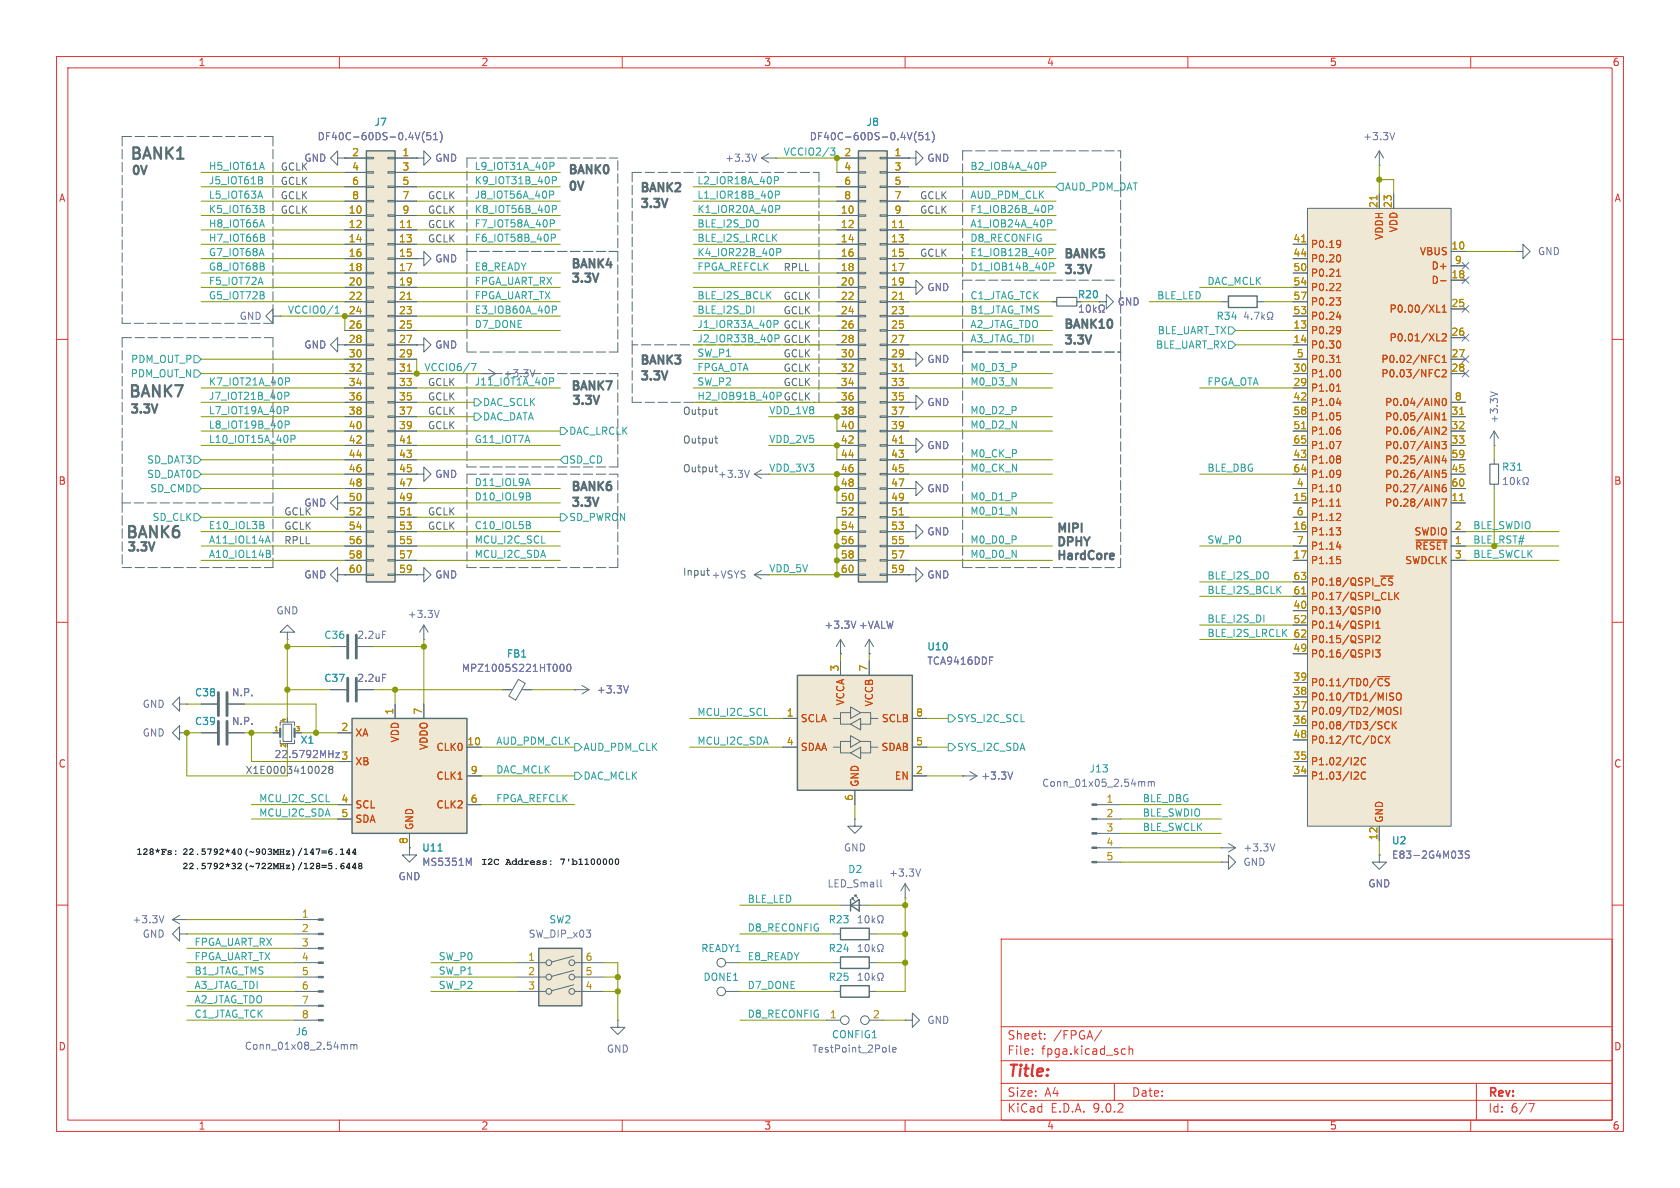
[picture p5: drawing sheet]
<svg xmlns="http://www.w3.org/2000/svg" width="297mm" height="210mm" viewBox="0 0 297 210" stroke-linecap="round" stroke-linejoin="round" font-family="sans-serif">
<defs><g id="words">
<g font-size="2.8" fill="#586e75">
<text x="22.9" y="28.3">BANK1</text>
<text x="22.6" y="70.4">BANK7</text>
<text x="22.1" y="95.3">BANK6</text>
</g>
<text font-size="2.8" fill="#dc322f" x="178" y="190.9">Title:</text>
<g font-size="2.1" fill="#586e75">
<text x="23.1" y="31">0V</text>
<text x="100.3" y="33.8">0V</text>
<text x="100.3" y="30.9">BANK0</text>
<text x="113" y="34">BANK2</text>
<text x="113" y="36.8">3.3V</text>
<text x="100.8" y="47.5">BANK4</text>
<text x="188" y="45.7">BANK5</text>
<text x="100.8" y="50">3.3V</text>
<text x="188" y="48.5">3.3V</text>
<text x="188" y="58.2">BANK10</text>
<text x="113" y="64.5">BANK3</text>
<text x="188" y="61">3.3V</text>
<text x="100.8" y="69.1">BANK7</text>
<text x="101" y="71.6">3.3V</text>
<text x="113" y="67.3">3.3V</text>
<text x="22.9" y="73.2">3.3V</text>
<text x="100.8" y="89.7">3.3V</text>
<text x="100.8" y="86.9">BANK6</text>
<text x="186.7" y="94.2">MIPI</text>
<text x="22.4" y="97.5">3.3V</text>
<text x="186.7" y="96.6">DPHY</text>
<text x="186.7" y="99.1">HardCore</text>
</g>
<g font-size="2.1" fill="#dc322f">
<text x="178" y="184">Sheet:</text>
<text x="186.2" y="184">/FPGA/</text>
<text x="178" y="186.7">File:</text>
<text x="184.1" y="186.7">fpga.kicad_sch</text>
<text x="178" y="196.9">KiCad</text>
<text x="178" y="194.1">Size:</text>
<text x="184.7" y="194.1">A4</text>
<text x="185.7" y="196.9">E.D.A.</text>
<text x="193.3" y="196.9">9.0.2</text>
<text x="200" y="194.1">Date:</text>
<text x="263" y="194.3">Rev:</text>
<text x="263" y="196.9">Id:</text>
<text x="267.1" y="196.9">6/7</text>
</g>
<g font-size="1.8" fill="#dc322f">
<text x="35" y="11.9">1</text>
<text x="85" y="11.9">2</text>
<text x="135" y="11.9">3</text>
<text x="185" y="11.9">4</text>
<text x="235" y="11.9">5</text>
<text x="285" y="11.9">6</text>
<text x="10.3" y="35.9">A</text>
<text x="285.3" y="35.9">A</text>
<text x="10.3" y="85.9">B</text>
<text x="285.3" y="85.9">B</text>
<text x="10.3" y="135.9">C</text>
<text x="285.3" y="135.9">C</text>
<text x="10.3" y="185.9">D</text>
<text x="285.3" y="185.9">D</text>
<text x="35" y="199.9">1</text>
<text x="85" y="199.9">2</text>
<text x="135" y="199.9">3</text>
<text x="185" y="199.9">4</text>
<text x="235" y="199.9">5</text>
<text x="285" y="199.9">6</text>
</g>
<g font-size="1.8" fill="#268bd2">
<text x="66.1" y="22.5">J7</text>
<text x="153.1" y="22.5">J8</text>
<text x="215" y="56.7">R34</text>
<text x="265.4" y="83.4">R31</text>
<text x="57.2" y="113.1">C36</text>
<text x="89.5" y="116.4">FB1</text>
<text x="163.8" y="115.2">U10</text>
<text x="34.4" y="123.3">C38</text>
<text x="57.2" y="120.8">C37</text>
<text x="34.4" y="128.4">C39</text>
<text x="53" y="131.7">X1</text>
<text x="192.5" y="136.8">J13</text>
<text x="246" y="149.5">U2</text>
<text x="74.5" y="150.7">U11</text>
<text x="149.9" y="154.5">D2</text>
<text x="97" y="163.4">SW2</text>
<text x="146.4" y="163.4">R23</text>
<text x="123.9" y="168.5">READY1</text>
<text x="124.3" y="173.6">DONE1</text>
<text x="146.4" y="168.5">R24</text>
<text x="146.4" y="173.6">R25</text>
<text x="52.1" y="183.2">J6</text>
<text x="147" y="183.7">CONFIG1</text>
</g>
<g font-size="1.8" fill="#6c71c4">
<text x="53.7" y="28.8">GND</text>
<text x="56.1" y="25">DF40C-60DS-0.4V(51)</text>
<text x="76.8" y="28.8">GND</text>
<text x="128.1" y="28.8">+3.3V</text>
<text x="143" y="25">DF40C-60DS-0.4V(51)</text>
<text x="163.8" y="28.8">GND</text>
<text x="240.9" y="25">+3.3V</text>
<text x="76.8" y="46.6">GND</text>
<text x="271.8" y="45.3">GND</text>
<text x="163.8" y="51.7">GND</text>
<text x="42.3" y="56.7">GND</text>
<text x="197.5" y="54.2">GND</text>
<text x="53.7" y="61.8">GND</text>
<text x="76.8" y="61.8">GND</text>
<text x="163.8" y="64.4">GND</text>
<text x="163.8" y="72">GND</text>
<text x="265" y="74.9" transform="rotate(-90 265 74.9)">+3.3V</text>
<text x="163.8" y="79.6">GND</text>
<text x="53.7" y="89.8">GND</text>
<text x="76.8" y="84.7">GND</text>
<text x="163.8" y="87.2">GND</text>
<text x="163.8" y="94.8">GND</text>
<text x="53.7" y="102.5">GND</text>
<text x="76.8" y="102.5">GND</text>
<text x="163.8" y="102.5">GND</text>
<text x="48.8" y="108.8">GND</text>
<text x="63.1" y="113.1">2.2uF</text>
<text x="72" y="109.4">+3.3V</text>
<text x="145.6" y="111.4">+3.3V</text>
<text x="151.7" y="111.4">+VALW</text>
<text x="81.5" y="119">MPZ1005S221HT000</text>
<text x="163.8" y="117.7">TCA9416DDF</text>
<text x="25.1" y="125.3">GND</text>
<text x="40.9" y="123.3">N.P.</text>
<text x="63.1" y="120.8">2.2uF</text>
<text x="105.4" y="122.8">+3.3V</text>
<text x="25.1" y="130.4">GND</text>
<text x="40.9" y="128.4">N.P.</text>
<text x="48.4" y="134.2">22.5792MHz</text>
<text x="173.4" y="138">+3.3V</text>
<text x="184.1" y="139.3">Conn_01x05_2.54mm</text>
<text x="70.4" y="155.8">GND</text>
<text x="74.5" y="153.3">MS5351M</text>
<text x="149.1" y="150.7">GND</text>
<text x="157.1" y="155.2">+3.3V</text>
<text x="219.7" y="153.3">GND</text>
<text x="219.7" y="150.7">+3.3V</text>
<text x="246" y="152">E83-2G4M03S</text>
<text x="146.2" y="157.1">LED_Small</text>
<text x="241.8" y="157.1">GND</text>
<text x="23.3" y="163.4">+3.3V</text>
<text x="25.1" y="166">GND</text>
<text x="93.4" y="166">SW_DIP_x03</text>
<text x="43.2" y="185.8">Conn_01x08_2.54mm</text>
<text x="163.8" y="181.2">GND</text>
<text x="107.2" y="186.3">GND</text>
<text x="143.5" y="186.3">TestPoint_2Pole</text>
</g>
<g font-size="1.8" fill="#b58900">
<text x="62.2" y="27.7">2</text>
<text x="71" y="27.7">1</text>
<text x="149.2" y="27.7">2</text>
<text x="158" y="27.7">1</text>
<text x="62.2" y="30.2">4</text>
<text x="62.2" y="32.8">6</text>
<text x="62.2" y="35.3">8</text>
<text x="71" y="30.2">3</text>
<text x="71" y="32.8">5</text>
<text x="71" y="35.3">7</text>
<text x="149.2" y="30.2">4</text>
<text x="149.2" y="32.8">6</text>
<text x="149.2" y="35.3">8</text>
<text x="158" y="30.2">3</text>
<text x="158" y="32.8">5</text>
<text x="158" y="35.3">7</text>
<text x="61.6" y="37.8">10</text>
<text x="61.6" y="40.4">12</text>
<text x="70.4" y="40.4">11</text>
<text x="71" y="37.8">9</text>
<text x="148.5" y="37.8">10</text>
<text x="148.5" y="40.4">12</text>
<text x="157.4" y="40.4">11</text>
<text x="158" y="37.8">9</text>
<text x="243.6" y="36.9" transform="rotate(-90 243.6 36.9)">21</text>
<text x="246.1" y="36.9" transform="rotate(-90 246.1 36.9)">23</text>
<text x="61.6" y="42.9">14</text>
<text x="61.6" y="45.5">16</text>
<text x="70.4" y="42.9">13</text>
<text x="70.4" y="45.5">15</text>
<text x="148.5" y="42.9">14</text>
<text x="148.5" y="45.5">16</text>
<text x="157.4" y="42.9">13</text>
<text x="157.4" y="45.5">15</text>
<text x="228.6" y="42.9">41</text>
<text x="228.6" y="45.5">44</text>
<text x="256.5" y="44.2">10</text>
<text x="257.1" y="46.7">9</text>
<text x="61.6" y="48">18</text>
<text x="61.6" y="50.5">20</text>
<text x="61.6" y="53.1">22</text>
<text x="70.4" y="48">17</text>
<text x="70.4" y="50.5">19</text>
<text x="70.4" y="53.1">21</text>
<text x="148.5" y="48">18</text>
<text x="148.5" y="50.5">20</text>
<text x="148.5" y="53.1">22</text>
<text x="157.4" y="48">17</text>
<text x="157.4" y="50.5">19</text>
<text x="157.4" y="53.1">21</text>
<text x="228.6" y="48">50</text>
<text x="228.6" y="50.5">54</text>
<text x="228.6" y="53.1">57</text>
<text x="256.5" y="49.3">18</text>
<text x="61.6" y="55.6">24</text>
<text x="61.6" y="58.2">26</text>
<text x="70.4" y="55.6">23</text>
<text x="70.4" y="58.2">25</text>
<text x="148.5" y="55.6">24</text>
<text x="148.5" y="58.2">26</text>
<text x="157.4" y="55.6">23</text>
<text x="157.4" y="58.2">25</text>
<text x="228.6" y="55.6">53</text>
<text x="228.6" y="58.2">13</text>
<text x="256.5" y="54.4">25</text>
<text x="256.5" y="59.4">26</text>
<text x="61.6" y="60.7">28</text>
<text x="61.6" y="63.2">30</text>
<text x="61.6" y="65.8">32</text>
<text x="70.4" y="60.7">27</text>
<text x="70.4" y="63.2">29</text>
<text x="70.4" y="65.8">31</text>
<text x="148.5" y="60.7">28</text>
<text x="148.5" y="63.2">30</text>
<text x="148.5" y="65.8">32</text>
<text x="157.4" y="60.7">27</text>
<text x="157.4" y="63.2">29</text>
<text x="157.4" y="65.8">31</text>
<text x="228.6" y="60.7">14</text>
<text x="228.6" y="65.8">30</text>
<text x="229.2" y="63.2">5</text>
<text x="256.5" y="63.2">27</text>
<text x="256.5" y="65.8">28</text>
<text x="61.6" y="68.3">34</text>
<text x="61.6" y="70.9">36</text>
<text x="70.4" y="68.3">33</text>
<text x="70.4" y="70.9">35</text>
<text x="148.5" y="68.3">34</text>
<text x="148.5" y="70.9">36</text>
<text x="157.4" y="68.3">33</text>
<text x="157.4" y="70.9">35</text>
<text x="228.6" y="68.3">29</text>
<text x="228.6" y="70.9">42</text>
<text x="257.1" y="70.9">8</text>
<text x="61.6" y="73.4">38</text>
<text x="61.6" y="75.9">40</text>
<text x="70.4" y="73.4">37</text>
<text x="70.4" y="75.9">39</text>
<text x="148.5" y="73.4">38</text>
<text x="148.5" y="75.9">40</text>
<text x="157.4" y="73.4">37</text>
<text x="157.4" y="75.9">39</text>
<text x="228.6" y="73.4">58</text>
<text x="228.6" y="75.9">51</text>
<text x="256.5" y="73.4">31</text>
<text x="256.5" y="75.9">32</text>
<text x="61.6" y="78.5">42</text>
<text x="61.6" y="81">44</text>
<text x="61.6" y="83.6">46</text>
<text x="70.4" y="78.5">41</text>
<text x="70.4" y="81">43</text>
<text x="70.4" y="83.6">45</text>
<text x="148.5" y="78.5">42</text>
<text x="148.5" y="81">44</text>
<text x="148.5" y="83.6">46</text>
<text x="157.4" y="78.5">41</text>
<text x="157.4" y="81">43</text>
<text x="157.4" y="83.6">45</text>
<text x="228.6" y="78.5">65</text>
<text x="228.6" y="81">43</text>
<text x="228.6" y="83.6">64</text>
<text x="256.5" y="78.5">33</text>
<text x="256.5" y="81">59</text>
<text x="256.5" y="83.6">45</text>
<text x="61.6" y="86.1">48</text>
<text x="61.6" y="88.6">50</text>
<text x="70.4" y="86.1">47</text>
<text x="70.4" y="88.6">49</text>
<text x="148.5" y="86.1">48</text>
<text x="148.5" y="88.6">50</text>
<text x="157.4" y="86.1">47</text>
<text x="157.4" y="88.6">49</text>
<text x="228.6" y="88.6">15</text>
<text x="229.2" y="86.1">4</text>
<text x="256.5" y="86.1">60</text>
<text x="256.5" y="88.6">11</text>
<text x="61.6" y="91.2">52</text>
<text x="61.6" y="93.7">54</text>
<text x="70.4" y="91.2">51</text>
<text x="70.4" y="93.7">53</text>
<text x="148.5" y="91.2">52</text>
<text x="148.5" y="93.7">54</text>
<text x="157.4" y="91.2">51</text>
<text x="157.4" y="93.7">53</text>
<text x="228.6" y="93.7">16</text>
<text x="229.2" y="91.2">6</text>
<text x="257.1" y="93.7">2</text>
<text x="61.6" y="96.3">56</text>
<text x="61.6" y="98.8">58</text>
<text x="61.6" y="101.3">60</text>
<text x="70.4" y="96.3">55</text>
<text x="70.4" y="98.8">57</text>
<text x="70.4" y="101.3">59</text>
<text x="148.5" y="96.3">56</text>
<text x="148.5" y="98.8">58</text>
<text x="148.5" y="101.3">60</text>
<text x="157.4" y="96.3">55</text>
<text x="157.4" y="98.8">57</text>
<text x="157.4" y="101.3">59</text>
<text x="228.6" y="98.8">17</text>
<text x="229.2" y="96.3">7</text>
<text x="257.1" y="96.3">1</text>
<text x="257.1" y="98.8">3</text>
<text x="228.6" y="102.6">63</text>
<text x="228.6" y="105.2">61</text>
<text x="228.6" y="107.7">40</text>
<text x="228.6" y="110.2">52</text>
<text x="228.6" y="112.8">62</text>
<text x="148.3" y="118.8" transform="rotate(-90 148.3 118.8)">3</text>
<text x="153.4" y="118.8" transform="rotate(-90 153.4 118.8)">7</text>
<text x="228.6" y="115.3">49</text>
<text x="228.6" y="120.4">39</text>
<text x="228.6" y="122.9">38</text>
<text x="228.6" y="125.5">37</text>
<text x="60.3" y="129.3">2</text>
<text x="69.6" y="126.4" transform="rotate(-90 69.6 126.4)">1</text>
<text x="74.7" y="126.4" transform="rotate(-90 74.7 126.4)">7</text>
<text x="82.5" y="131.8">10</text>
<text x="139" y="126.7">1</text>
<text x="139" y="131.8">4</text>
<text x="161.9" y="126.7">8</text>
<text x="161.9" y="131.8">5</text>
<text x="228.6" y="128">36</text>
<text x="228.6" y="130.6">48</text>
<text x="60.3" y="134.4">3</text>
<text x="83.1" y="136.9">9</text>
<text x="161.9" y="136.9">2</text>
<text x="228.6" y="134.4">35</text>
<text x="228.6" y="136.9">34</text>
<text x="60.3" y="142">4</text>
<text x="83.1" y="142">6</text>
<text x="150.9" y="141.7" transform="rotate(-90 150.9 141.7)">6</text>
<text x="195.5" y="142">1</text>
<text x="60.3" y="144.5">5</text>
<text x="72.1" y="149.3" transform="rotate(-90 72.1 149.3)">8</text>
<text x="195.5" y="144.5">2</text>
<text x="195.5" y="147.1">3</text>
<text x="195.5" y="149.6">4</text>
<text x="243.6" y="148.6" transform="rotate(-90 243.6 148.6)">12</text>
<text x="195.5" y="152.1">5</text>
<text x="53.3" y="162.3">1</text>
<text x="53.3" y="164.8">2</text>
<text x="53.3" y="167.4">3</text>
<text x="53.3" y="169.9">4</text>
<text x="53.3" y="172.5">5</text>
<text x="93.3" y="169.9">1</text>
<text x="93.3" y="172.5">2</text>
<text x="103.4" y="169.9">6</text>
<text x="103.4" y="172.5">5</text>
<text x="53.3" y="175">6</text>
<text x="53.3" y="177.5">7</text>
<text x="93.3" y="175">3</text>
<text x="103.4" y="175">4</text>
<text x="53.3" y="180.1">8</text>
<text x="146.6" y="180.1">1</text>
<text x="154.2" y="180.1">2</text>
</g>
<g font-size="1.8" fill="#2aa198">
<text x="138.4" y="27.6">VCCIO2/3</text>
<text x="36.8" y="32.7">J5_IOT61B</text>
<text x="36.8" y="35.2">L5_IOT63A</text>
<text x="36.8" y="30.1">H5_IOT61A</text>
<text x="83.8" y="35.2">J8_IOT56A_40P</text>
<text x="83.8" y="30.1">L9_IOT31A_40P</text>
<text x="83.8" y="32.7">K9_IOT31B_40P</text>
<text x="123.2" y="35.2">L1_IOR18B_40P</text>
<text x="123.2" y="32.7">L2_IOR18A_40P</text>
<text x="171.4" y="35.2">AUD_PDM_CLK</text>
<text x="171.4" y="30.1">B2_IOB4A_40P</text>
<text x="188.2" y="33.9">AUD_PDM_DAT</text>
<text x="36.8" y="40.3">H8_IOT66A</text>
<text x="36.8" y="37.8">K5_IOT63B</text>
<text x="83.8" y="40.3">F7_IOT58A_40P</text>
<text x="83.8" y="37.8">K8_IOT56B_40P</text>
<text x="123.2" y="37.8">K1_IOR20A_40P</text>
<text x="123.2" y="40.3">BLE_I2S_DO</text>
<text x="171.4" y="40.3">A1_IOB24A_40P</text>
<text x="171.4" y="37.8">F1_IOB26B_40P</text>
<text x="36.8" y="42.8">H7_IOT66B</text>
<text x="36.8" y="47.9">G8_IOT68B</text>
<text x="36.8" y="45.4">G7_IOT68A</text>
<text x="83.8" y="47.9">E8_READY</text>
<text x="83.8" y="42.8">F6_IOT58B_40P</text>
<text x="123.2" y="42.8">BLE_I2S_LRCLK</text>
<text x="123.2" y="47.9">FPGA_REFCLK</text>
<text x="123.2" y="45.4">K4_IOR22B_40P</text>
<text x="171.4" y="45.4">E1_IOB12B_40P</text>
<text x="171.4" y="42.8">D8_RECONFIG</text>
<text x="171.4" y="47.9">D1_IOB14B_40P</text>
<text x="36.8" y="53">G5_IOT72B</text>
<text x="36.8" y="50.5">F5_IOT72A</text>
<text x="83.8" y="50.5">FPGA_UART_RX</text>
<text x="83.8" y="53">FPGA_UART_TX</text>
<text x="123.2" y="53">BLE_I2S_BCLK</text>
<text x="171.4" y="53">C1_JTAG_TCK</text>
<text x="204.5" y="53">BLE_LED</text>
<text x="213.4" y="50.5">DAC_MCLK</text>
<text x="50.8" y="55.5">VCCIO0/1</text>
<text x="83.8" y="55.5">E3_IOB60A_40P</text>
<text x="83.8" y="58.1">D7_DONE</text>
<text x="123.2" y="58.1">J1_IOR33A_40P</text>
<text x="123.2" y="55.5">BLE_I2S_DI</text>
<text x="171.4" y="55.5">B1_JTAG_TMS</text>
<text x="171.4" y="58.1">A2_JTAG_TDO</text>
<text x="204.6" y="59.3">BLE_UART_TX</text>
<text x="23.1" y="64.4">PDM_OUT_P</text>
<text x="74.9" y="65.7">VCCIO6/7</text>
<text x="123.2" y="60.6">J2_IOR33B_40P</text>
<text x="123.2" y="65.7">FPGA_OTA</text>
<text x="123.2" y="63.2">SW_P1</text>
<text x="171.4" y="65.7">M0_D3_P</text>
<text x="171.4" y="60.6">A3_JTAG_TDI</text>
<text x="204.3" y="61.8">BLE_UART_RX</text>
<text x="23" y="66.9">PDM_OUT_N</text>
<text x="36.8" y="68.2">K7_IOT21A_40P</text>
<text x="36.8" y="70.8">J7_IOT21B_40P</text>
<text x="83.8" y="68.2">J11_IOT1A_40P</text>
<text x="85.3" y="72">DAC_SCLK</text>
<text x="88.9" y="66.9">+3.3V</text>
<text x="123.2" y="68.2">SW_P2</text>
<text x="123.2" y="70.8">H2_IOB91B_40P</text>
<text x="171.4" y="68.2">M0_D3_N</text>
<text x="213.4" y="68.2">FPGA_OTA</text>
<text x="36.8" y="75.9">L8_IOT19B_40P</text>
<text x="36.8" y="73.3">L7_IOT19A_40P</text>
<text x="85.3" y="74.5">DAC_DATA</text>
<text x="100.5" y="77.1">DAC_LRCLK</text>
<text x="135.9" y="73.3">VDD_1V8</text>
<text x="171.4" y="73.3">M0_D2_P</text>
<text x="171.4" y="75.9">M0_D2_N</text>
<text x="25.9" y="82.1">SD_DAT3</text>
<text x="36.8" y="78.4">L10_IOT15A_40P</text>
<text x="83.8" y="78.4">G11_IOT7A</text>
<text x="100.5" y="82.1">SD_CD</text>
<text x="135.9" y="78.4">VDD_2V5</text>
<text x="135.9" y="83.5">VDD_3V3</text>
<text x="171.4" y="83.5">M0_CK_N</text>
<text x="171.4" y="80.9">M0_CK_P</text>
<text x="213.4" y="83.5">BLE_DBG</text>
<text x="25.9" y="84.7">SD_DAT0</text>
<text x="26.5" y="87.2">SD_CMD</text>
<text x="83.8" y="88.6">D10_IOL9B</text>
<text x="83.8" y="86">D11_IOL9A</text>
<text x="171.4" y="88.6">M0_D1_P</text>
<text x="36.8" y="93.6">E10_IOL3B</text>
<text x="83.8" y="93.6">C10_IOL5B</text>
<text x="100.5" y="92.3">SD_PWRON</text>
<text x="171.4" y="91.1">M0_D1_N</text>
<text x="260.3" y="93.6">BLE_SWDIO</text>
<text x="36.8" y="98.7">A10_IOL14B</text>
<text x="36.8" y="96.2">A11_IOL14A</text>
<text x="83.8" y="96.2">MCU_I2C_SCL</text>
<text x="83.8" y="98.7">MCU_I2C_SDA</text>
<text x="135.9" y="101.3">VDD_5V</text>
<text x="171.4" y="96.2">M0_D0_P</text>
<text x="171.4" y="98.7">M0_D0_N</text>
<text x="213.4" y="96.2">SW_P0</text>
<text x="260.3" y="98.7">BLE_SWCLK</text>
<text x="213.4" y="102.5">BLE_I2S_DO</text>
<text x="213.4" y="105.1">BLE_I2S_BCLK</text>
<text x="213.4" y="112.7">BLE_I2S_LRCLK</text>
<text x="213.4" y="110.1">BLE_I2S_DI</text>
<text x="87.6" y="131.7">AUD_PDM_CLK</text>
<text x="123.2" y="126.7">MCU_I2C_SCL</text>
<text x="123.2" y="131.7">MCU_I2C_SDA</text>
<text x="169.1" y="127.9">SYS_I2C_SCL</text>
<text x="87.6" y="136.8">DAC_MCLK</text>
<text x="103.1" y="132.9">AUD_PDM_CLK</text>
<text x="169.1" y="132.9">SYS_I2C_SDA</text>
<text x="45.7" y="141.9">MCU_I2C_SCL</text>
<text x="87.6" y="141.9">FPGA_REFCLK</text>
<text x="103.1" y="138">DAC_MCLK</text>
<text x="201.9" y="141.9">BLE_DBG</text>
<text x="45.7" y="144.4">MCU_I2C_SDA</text>
<text x="201.9" y="144.4">BLE_SWDIO</text>
<text x="201.9" y="147">BLE_SWCLK</text>
<text x="132.1" y="159.7">BLE_LED</text>
<text x="34.3" y="167.3">FPGA_UART_RX</text>
<text x="132.1" y="164.8">D8_RECONFIG</text>
<text x="34.3" y="172.4">B1_JTAG_TMS</text>
<text x="34.3" y="169.8">FPGA_UART_TX</text>
<text x="77.5" y="172.4">SW_P1</text>
<text x="77.5" y="169.8">SW_P0</text>
<text x="132.1" y="169.8">E8_READY</text>
<text x="34.3" y="174.9">A3_JTAG_TDI</text>
<text x="34.3" y="177.5">A2_JTAG_TDO</text>
<text x="34.3" y="180">C1_JTAG_TCK</text>
<text x="77.5" y="174.9">SW_P2</text>
<text x="132.1" y="180">D8_RECONFIG</text>
<text x="132.1" y="174.9">D7_DONE</text>
</g>
<g font-size="1.8" fill="#586e75">
<text x="49.5" y="30.2">GCLK</text>
<text x="49.5" y="32.8">GCLK</text>
<text x="49.5" y="35.3">GCLK</text>
<text x="75.6" y="35.3">GCLK</text>
<text x="162.6" y="35.3">GCLK</text>
<text x="49.5" y="37.9">GCLK</text>
<text x="75.6" y="37.9">GCLK</text>
<text x="75.6" y="40.4">GCLK</text>
<text x="162.6" y="37.9">GCLK</text>
<text x="75.6" y="42.9">GCLK</text>
<text x="162.6" y="45.5">GCLK</text>
<text x="138.4" y="53.1">GCLK</text>
<text x="138.4" y="48">RPLL</text>
<text x="190.5" y="52.9">R20</text>
<text x="138.4" y="55.6">GCLK</text>
<text x="138.4" y="58.2">GCLK</text>
<text x="138.4" y="63.3">GCLK</text>
<text x="138.4" y="65.8">GCLK</text>
<text x="138.4" y="60.7">GCLK</text>
<text x="75.6" y="70.9">GCLK</text>
<text x="75.6" y="68.3">GCLK</text>
<text x="138.4" y="68.3">GCLK</text>
<text x="138.4" y="70.9">GCLK</text>
<text x="75.6" y="73.4">GCLK</text>
<text x="75.6" y="76">GCLK</text>
<text x="120.6" y="73.4">Output</text>
<text x="120.6" y="83.6">Output</text>
<text x="120.6" y="78.5">Output</text>
<text x="126.8" y="84.7">+3.3V</text>
<text x="26.9" y="92.3">SD_CLK</text>
<text x="50.2" y="91.2">GCLK</text>
<text x="50.2" y="93.7">GCLK</text>
<text x="75.6" y="93.7">GCLK</text>
<text x="75.6" y="91.2">GCLK</text>
<text x="50.2" y="96.3">RPLL</text>
<text x="120.6" y="101.9">Input</text>
<text x="125.7" y="102.5">+VSYS</text>
<text x="43.3" y="137">X1E0003410028</text>
</g>
<g font-size="1.8" fill="#cb4b16">
<text x="247.2" y="41.2" transform="rotate(-90 247.2 41.2)">VDD</text>
<text x="231.6" y="44">P0.19</text>
<text x="231.6" y="46.6">P0.20</text>
<text x="244.7" y="42.5" transform="rotate(-90 244.7 42.5)">VDDH</text>
<text x="250.9" y="45.3">VBUS</text>
<text x="253" y="47.9">D+</text>
<text x="231.6" y="49.1">P0.21</text>
<text x="231.6" y="51.7">P0.22</text>
<text x="253" y="50.4">D-</text>
<text x="231.6" y="54.2">P0.23</text>
<text x="231.6" y="56.7">P0.24</text>
<text x="231.6" y="59.3">P0.29</text>
<text x="245.5" y="55.5">P0.00/XL1</text>
<text x="231.6" y="61.8">P0.30</text>
<text x="231.6" y="64.4">P0.31</text>
<text x="244.1" y="64.4">P0.02/NFC1</text>
<text x="245.5" y="60.6">P0.01/XL2</text>
<text x="231.6" y="66.9">P1.00</text>
<text x="231.6" y="69.4">P1.01</text>
<text x="231.6" y="72">P1.04</text>
<text x="244.1" y="66.9">P0.03/NFC2</text>
<text x="244.8" y="72">P0.04/AIN0</text>
<text x="231.6" y="74.5">P1.05</text>
<text x="231.6" y="77.1">P1.06</text>
<text x="244.8" y="74.5">P0.05/AIN1</text>
<text x="244.8" y="77.1">P0.06/AIN2</text>
<text x="231.6" y="79.6">P1.07</text>
<text x="231.6" y="82.1">P1.08</text>
<text x="244.8" y="79.6">P0.07/AIN3</text>
<text x="244.8" y="82.1">P0.25/AIN4</text>
<text x="231.6" y="84.7">P1.09</text>
<text x="231.6" y="87.2">P1.10</text>
<text x="231.6" y="89.8">P1.11</text>
<text x="244.8" y="84.7">P0.26/AIN5</text>
<text x="244.8" y="87.2">P0.27/AIN6</text>
<text x="244.8" y="89.8">P0.28/AIN7</text>
<text x="231.6" y="92.3">P1.12</text>
<text x="231.6" y="94.8">P1.13</text>
<text x="250" y="94.8">SWDIO</text>
<text x="231.6" y="97.4">P1.14</text>
<text x="231.6" y="99.9">P1.15</text>
<text x="248.3" y="99.9">SWDCLK</text>
<text x="250.1" y="97.4">~{RESET}</text>
<text x="231.6" y="103.7">P0.18/QSPI_~{CS}</text>
<text x="231.6" y="106.3">P0.17/QSPI_CLK</text>
<text x="231.6" y="108.8">P0.13/QSPI0</text>
<text x="231.6" y="111.4">P0.14/QSPI1</text>
<text x="231.6" y="113.9">P0.15/QSPI2</text>
<text x="231.6" y="116.4">P0.16/QSPI3</text>
<text x="149.5" y="124.8" transform="rotate(-90 149.5 124.8)">VCCA</text>
<text x="154.5" y="125" transform="rotate(-90 154.5 125)">VCCB</text>
<text x="231.6" y="121.5">P0.11/TD0/~{CS}</text>
<text x="231.6" y="124.1">P0.10/TD1/MISO</text>
<text x="62.7" y="130.4">XA</text>
<text x="70.7" y="131.3" transform="rotate(-90 70.7 131.3)">VDD</text>
<text x="141.5" y="127.9">SCLA</text>
<text x="155.8" y="127.9">SCLB</text>
<text x="231.6" y="126.6">P0.09/TD2/MOSI</text>
<text x="231.6" y="129.1">P0.08/TD3/SCK</text>
<text x="231.6" y="131.7">P0.12/TC/DCX</text>
<text x="62.7" y="135.5">XB</text>
<text x="75.8" y="132.7" transform="rotate(-90 75.8 132.7)">VDDO</text>
<text x="77.1" y="132.9">CLK0</text>
<text x="141.5" y="132.9">SDAA</text>
<text x="155.7" y="132.9">SDAB</text>
<text x="231.6" y="135.5">P1.02/I2C</text>
<text x="62.7" y="143.1">SCL</text>
<text x="77.1" y="138">CLK1</text>
<text x="77.1" y="143.1">CLK2</text>
<text x="152" y="139.2" transform="rotate(-90 152 139.2)">GND</text>
<text x="158.1" y="138">EN</text>
<text x="231.6" y="138">P1.03/I2C</text>
<text x="62.7" y="145.6">SDA</text>
<text x="73.3" y="146.8" transform="rotate(-90 73.3 146.8)">GND</text>
<text x="244.7" y="145.5" transform="rotate(-90 244.7 145.5)">GND</text>
</g>
<text font-size="1.8" fill="#859900" x="260.3" y="96.2">BLE_RST#</text>
<g font-size="1.8">
<text x="24.1" y="151.6">128*Fs:</text>
<text x="32.3" y="151.6">22.5792*40(~903MHz)/147=6.144</text>
<text x="32.3" y="154.1">22.5792*32(~722MHz)/128=5.6448</text>
<text x="85.1" y="153.4">I2C</text>
<text x="89.4" y="153.4">Address:</text>
<text x="98.9" y="153.4">7'b1100000</text>
</g>
<g font-size="1.1" fill="#b58900">
<text x="48.4" y="129.3">1</text>
<text x="50.5" y="127.8" transform="rotate(-90 50.5 127.8)">4</text>
<text x="52.2" y="129.3">3</text>
<text x="50.5" y="132.3" transform="rotate(-90 50.5 132.3)">2</text>
</g>
</g></defs>
<g fill="none" stroke="#dc322f" stroke-width=".18">
<path d="M10 10h277v190h-277zM12 12h273v186h-273zM60 10v2M110 10v2M160 10v2M210 10v2M260 10v2M10 60h2M285 60h2M10 110h2M285 110h2M10 160h2"/>
<path d="M177 166h108v32h-108zM285 160h2M60 198v2M110 198v2M160 198v2M177 194.5h108M177 191.5h108M177 187.5h108M177 181.5h108M182.5 186.3v.1M182.5 185.5v.1M184.7 183.6v.1"/>
<path d="M184.7 182.8v.1M194.7 182.1l-1.2 2M197 191.5v3M198.5 185.4l.5 .1M199 186.3l-.5 .1M199.6 185.5l.2-.1 .4 .1v.9M199.6 184.9v1.5M210 198v2M260 198v2M261 191.5v6.5M270.2 195.1h1l-.6 1.5"/>
</g>
<path d="M133.3 83.8l1.3 .8M133.3 83.8h2.6M134.6 83.1l-1.3 .7" fill="none" stroke="#586e75" stroke-width=".18"/>
<path d="M132.5 83.1l-.4 1.3" fill="none" stroke="#6c71c4" stroke-width=".18"/>
<path d="M62.2 127h20.3v20.3h-20.3z" fill="#eee8d5"/>
<path d="M62.2 127h20.3v20.3h-20.3z" fill="none" stroke="#586e75" stroke-width=".25"/>
<path d="M59.7 129.5h2.5M59.7 134.6h2.5M69.8 124.5v2.5M74.9 124.5v2.5M82.5 132.1h2.6M82.5 137.2h2.6M59.7 142.2h2.5M59.7 144.8h2.5M72.4 147.3v2.6M82.5 142.2h2.6M109.2 180.3v1.3h1.3l-1.3 1.3-1.3-1.3h1.3M109.2 180.3h.1" fill="none" stroke="#586e75" stroke-width=".18"/>
<path d="M77.4 150.4h.8" fill="none" stroke="#268bd2" stroke-width=".18"/>
<path d="M82.9 152.6l.4-.9v1.3" fill="none" stroke="#6c71c4" stroke-width=".18"/>
<path d="M95.2 167.6h7.7v10.2h-7.7z" fill="#eee8d5"/>
<g fill="none" stroke="#586e75" stroke-width=".18">
<path d="M134.6 27.9l1.3 .8M134.6 27.9h2.6M135.9 27.2l-1.3 .7M137.2 27.9h.1M133.3 101.6l1.3 .8M133.3 101.6h2.6M134.6 100.8l-1.3 .8M31.7 124.5v-1.3l-1.2 1.3 1.2 1.2v-1.2h1.3M31.7 129.5v-1.2l-1.2 1.2 1.2 1.3v-1.3h1.3M33 124.5h.1M33 129.5h.1M35.6 129.5h2.8"/>
<path d="M40.4 129.5h2.8M48.3 129.5h1.2M49.5 128.3v-.7h2.6v.7M49.5 130.8v.6h2.6v-.6M50 128h1.6v3.1h-1.6zM52.1 129.5h1.2M72.4 149.9v1.2h1.3l-1.3 1.3-1.3-1.3h1.3M72.4 149.9h.1M150.6 159v-.2h.3h-.3l.5 .5M151.1 158.5v-.3h.3h-.3l.5 .6M151.1 144.8v1.3h1.3l-1.3 1.2-1.2-1.2h1.2M151.1 144.8h.1"/>
<path d="M160 158.8h.1M160 156.2l-.7 1.3M160 156.2l.8 1.3M160 156.2v2.6M52.1 170.2h4.2M52.1 172.7h4.2M52.1 175.3h4.2M52.1 165.1h4.2M52.1 162.6h4.2M52.1 167.6h4.2M52.1 177.8h4.2M91.4 170.2h5.1"/>
<path d="M91.4 172.7h5.1M91.4 175.3h5.1M101.4 169l-3.9 1.1M101.4 171.6l-3.9 1M101.4 174.1l-3.9 1M101.6 170.2h5.1M101.6 172.7h5.1M101.6 175.3h5.1M128.3 170.2h2.5M128.3 175.3h2.5M147.3 170.2h1.3M147.3 175.3h1.3"/>
<path d="M147.3 165.1h1.3M148.6 160h5.1M153.7 170.2h1.2M153.7 175.3h1.2M153.7 165.1h1.2M52.1 180.3h4.2M160 180.3h1.3v-1.2l1.3 1.2-1.3 1.3v-1.3M160 180.3h.1"/>
<circle cx="97" cy="172.7" r=".51"/>
<circle cx="97" cy="175.3" r=".51"/>
<circle cx="97" cy="170.2" r=".51"/>
<circle cx="101.1" cy="172.7" r=".51"/>
<circle cx="101.1" cy="170.2" r=".51"/>
<circle cx="101.1" cy="175.3" r=".51"/>
<circle cx="127.5" cy="175.3" r=".76"/>
<circle cx="127.5" cy="170.2" r=".76"/>
</g>
<path d="M150.4 159v2M95.2 167.6h7.7v10.2h-7.7zM148.6 164.1h5.1v2h-5.1zM148.6 169.2h5.1v2h-5.1zM148.6 174.2h5.1v2.1h-5.1zM150.4 160l1.5-1v2z" fill="none" stroke="#586e75" stroke-width=".25"/>
<g fill="none" stroke="#6c71c4" stroke-width=".18">
<path d="M133.8 27.2l-.5 1.3M59.3 133.1h.7l-.7 .8h.7M155.7 155.5v1.1l.2 .2M162.7 153.6l-.4 1.3M151.7 163.1h.7M151.7 162.2l.4-.3v1.2M151.7 167.3l.4-.4v1.3M151.7 172.4l.4-.4v1.3M151.7 168.2h.7M151.7 173.3h.7M153 162l.2-.1a.68 .68 0 0 1 .5 .6 .68 .68 0 0 1-.5 .6l-.2-.1-.1-.3zM153 167.1l.2-.2a.68 .68 0 0 1 .5 .7 .68 .68 0 0 1-.5 .6l-.2-.1-.1-.4z"/>
<path d="M153 172.2l.2-.2a.68 .68 0 0 1 .5 .7 .68 .68 0 0 1-.5 .6l-.2-.1-.1-.4zM154.2 161.9v1.2M154.2 166.9v1.3M154.2 172v1.3M154.3 162.7l.4 .4M154.3 167.7l.4 .5M154.3 172.8l.4 .5M154.7 162.3l-.5 .5M154.7 167.4l-.5 .5M154.7 172.5l-.5 .4M155.2 163.1h.3v-.2a.54 .54 0 0 1-.3-.7 .54 .54 0 0 1 .7-.3 .58 .58 0 0 1-.1 1v.2h.3M155.2 168.2h.3v-.2a.54 .54 0 0 1-.3-.8 .54 .54 0 0 1 .7-.2 .58 .58 0 0 1-.1 1v.2h.3"/>
<path d="M155.2 173.3h.3v-.2a.54 .54 0 0 1-.3-.8 .54 .54 0 0 1 .7-.2 .58 .58 0 0 1-.1 1v.2h.3M61.1 184.6l.3 .2v.7M62 184.8l.4-.2 .2 .2M62 184.6v.9M62.6 184.8l.1-.2 .3 .1 .1 .8M62.6 184.8v.7"/>
</g>
<path d="M38.6 127.5v4.1M40.1 127.5v4.1" fill="none" stroke="#586e75" stroke-width=".51"/>
<path d="M49.5 128.8v1.5M52.1 128.8v1.5" fill="none" stroke="#586e75" stroke-width=".38"/>
<g fill="#586e75" stroke="#586e75" stroke-width=".18">
<path d="M56.3 162.4h.8v.3h-.8z"/>
<path d="M56.3 165h.8v.2h-.8z"/>
<path d="M56.3 167.5h.8v.3h-.8z"/>
<path d="M56.3 170.1h.8v.2h-.8z"/>
<path d="M56.3 172.6h.8v.2h-.8z"/>
<path d="M56.3 175.1h.8v.3h-.8z"/>
<path d="M56.3 177.7h.8v.2h-.8z"/>
<path d="M56.3 180.2h.8v.3h-.8z"/>
</g>
<path d="M231.1 36.8h25.4v109.3h-25.4z" fill="#eee8d5"/>
<g fill="none" stroke="#586e75" stroke-width=".18">
<path d="M231.1 36.8h25.4v109.3h-25.4zM243.8 29.2h.1M243.8 26.7v2.5M243.8 34.3v2.5M243.8 26.7l-.7 1.2M243.8 26.7l.8 1.2M246.4 34.3v2.5M194.3 53.3h1.3v-1.2l1.2 1.2-1.2 1.3v-1.3M194.3 53.3h.1M228.6 43.2h2.5M228.6 45.7h2.5M228.6 48.3h2.5"/>
<path d="M228.6 50.8h2.5M228.6 53.3h2.5M228.6 55.9h2.5M228.6 58.4h2.5M256.5 44.5h2.6M256.5 47h2.6M256.5 49.5h2.6M256.5 54.6h2.6M256.5 59.7h2.6M268 44.5h1.2v-1.3l1.3 1.3-1.3 1.2v-1.2M268 44.5h.1M59.7 61v-1.3l-1.3 1.3 1.3 1.2v-1.2h1.3"/>
<path d="M61 61h.1M73.7 61h1.2v-1.3l1.3 1.3-1.3 1.2v-1.2M73.7 61h.1M85.1 66h.1M85.1 66h2.5M86.4 65.3l1.2 .7M87.6 66l-1.2 .8M228.6 61h2.5M228.6 63.5h2.5M228.6 66h2.5M228.6 68.6h2.5M228.6 71.1h2.5"/>
<path d="M228.6 73.7h2.5M228.6 76.2h2.5M228.6 78.7h2.5M256.5 63.5h2.6M256.5 66h2.6M256.5 71.1h2.6M256.5 73.7h2.6M256.5 76.2h2.6M256.5 78.7h2.6M264.2 78.7h.1M264.2 76.2l-.8 1.3M264.2 76.2l.7 1.3"/>
<path d="M264.2 76.2v2.5M59.7 88.9v-1.3l-1.3 1.3 1.3 1.3v-1.3h1.3M61 88.9h.1M73.7 83.8h1.2v-1.2l1.3 1.2-1.3 1.3v-1.3M73.7 83.8h.1M160.7 94h1.2v-1.3l1.3 1.3-1.3 1.3v-1.3M160.7 94h.1M228.6 81.3h2.5M228.6 83.8h2.5M228.6 86.4h2.5M228.6 88.9h2.5M228.6 91.4h2.5"/>
<path d="M228.6 94h2.5M228.6 96.5h2.5M228.6 99.1h2.5M256.5 81.3h2.6M256.5 83.8h2.6M256.5 86.4h2.6M256.5 88.9h2.6M256.5 94h2.6M256.5 96.5h2.6M256.5 99.1h2.6M264.2 81.3v.7M264.2 85.6v.8"/>
<path d="M50.8 111.8h1.3l-1.3-1.3-1.3 1.3h1.3v1.2M50.8 113h.1M58.4 114.3h2.8M63.2 114.3h2.8M74.9 113h.1M74.9 110.5l-.7 1.3M74.9 110.5l.8 1.3M74.9 110.5v2.5M228.6 102.9h2.5M228.6 105.4h2.5M228.6 108h2.5M228.6 110.5h2.5"/>
<path d="M228.6 113h2.5M228.6 115.6h2.5M35.6 124.5h2.8M40.4 124.5h2.8M58.4 121.9h2.8M63.2 121.9h2.8M170.2 137.2h.1M170.2 137.2h2.5M171.4 136.4l1.3 .8M172.7 137.2l-1.3 .7M228.6 134.6h2.5M228.6 137.2h2.5"/>
<path d="M228.6 120.7h2.5M228.6 123.2h2.5M228.6 125.7h2.5M228.6 128.3h2.5M228.6 130.8h2.5M193.9 142.2h4.2M193.9 144.8h4.2M193.9 147.3h4.2M193.9 149.9h4.2M193.9 152.4h4.2M215.9 152.4h1.3v1.3l1.2-1.3-1.2-1.3v1.3M215.9 152.4h.1"/>
<path d="M215.9 149.9h.1M215.9 149.9h2.5M217.2 149.1l1.2 .8M218.4 149.9l-1.2 .7M243.8 151.1v1.3h1.3l-1.3 1.3-1.2-1.3h1.2M243.8 151.1h.1M243.8 146.1v2.5M30.5 162.6l1.2 .7M30.5 162.6h2.5M31.7 165.1v-1.3l-1.2 1.3 1.2 1.3v-1.3h1.3M31.7 161.8l-1.2 .8M33 165.1h.1"/>
<path d="M33 162.6h.1M146 180.3h2.6M153.7 180.3h2.5"/>
<circle cx="149.4" cy="180.3" r=".76"/>
<circle cx="152.9" cy="180.3" r=".76"/>
</g>
<g fill="none" stroke="#cb4b16" stroke-width=".18">
<path d="M236.2 52.6h.8l-.4 .5M236.3 48.8h.7M236.3 56h.8M236.5 47.8l.1-.2v1.2M236.7 45a.79 .79 0 0 1 0 1.3M236.8 42.5l.1 .1a1.03 1.03 0 0 1-.1 1.1M236.8 50.1l.2 .3-.1 .3-.7 .7h.8M236.8 53.1l.2 .3v.3l-.2 .2M236.8 57.7l.1 .2a1.03 1.03 0 0 1-.1 1M236.9 55.6v.9M237 43l-.2 .3M237 58.3l-.2 .2"/>
<path d="M254 55.2h.6M254.7 49.6h.9M255 55.2h.7M255 54.3l.3-.4v1.3M255 59.1l.4-.1 .3 .4-.8 .9h.8M236.2 78h.9l-.6 1.3M236.3 64.1h.7M236.3 69.2h.7M236.3 71.3h.8M236.3 73h.6M236.5 63l.1-.2v1.3M236.5 68.1l.1-.2v1.3"/>
<path d="M236.6 75.5h.3M236.7 60.3a.79 .79 0 0 1 0 1.2M236.7 65.3a.79 .79 0 0 1 0 1.3M236.8 73.5l.2 .2v.3l-.2 .2M236.8 76l.2 .2v.3l-.2 .3M236.9 70.9v.8M253.7 70.4l.7 1.3v-1.3M253.7 73l.7 1.2v-1.2M253.7 75.5l.7 1.3v-1.3M253.7 78l.7 1.3v-1.3M253.9 62.9l.3-.1 .3 .1M254 60.3h.6"/>
<path d="M254.2 65.3l.3 .2M254.5 64l-.3 .1-.3-.1M254.5 66.5l-.3 .1M254.9 78h.8l-.4 .5 .3 .2v.5l-.2 .1-.5-.1M255 64.1h.7M255 75.6l.4-.1 .3 .4-.8 .9h.8M255 63.2l.3-.4v1.3M255 73.3l.3-.3v1.2M255 65.5l.4-.2 .3 .4-.8 .9h.8M255 74.2h.7M255.1 70.6l.2-.2a.68 .68 0 0 1 .4 .7 .68 .68 0 0 1-.4 .6l-.2-.1-.1-.4zM236.2 93.3h.8l-.4 .5"/>
<path d="M236.3 89.5h.7M236.3 96.7h.8M236.3 98.4h.6M236.5 88.4l.1-.2v1.3M236.7 85.7a.79 .79 0 0 1 0 1.2M236.8 80.6l.2 .2-.2 .3 .2 .3v.2l-.2 .3M236.8 83.1l.1 .2a1.03 1.03 0 0 1-.1 1M236.8 90.7l.2 .3-.1 .3-.7 .7h.8M236.8 93.8l.2 .2v.3l-.2 .3M236.8 98.9l.2 .2v.3l-.2 .2M236.9 96.3v.8M237 83.7l-.2 .2"/>
<path d="M250.3 95.5h5.5M253.7 80.6l.7 1.3v-1.3M253.7 83.1l.7 1.3v-1.3M253.7 85.7l.7 1.2v-1.2M253.7 88.2l.7 1.3v-1.3M254.9 88.2h.9l-.6 1.3M255.3 80.5l-.3 .9h.8M255.6 85.7h-.4a.86 .86 0 0 0 0 1.2l.4-.1 .1-.4-.3-.2h-.3l-.1 .2M255.6 81v.9M255.6 83.1h-.6v.6l.1-.1 .5 .1 .1 .2-.1 .4-.2 .1-.4-.1M242.7 107.3v1.2M242.7 109.8v1.3"/>
<path d="M242.7 112.3v1.3M242.7 114.9v1.2M243.2 114.9h.8l-.5 .5 .4 .1v.5l-.2 .1-.5-.1M243.2 112.5l.5-.2 .3 .4-.8 .9h.8M243.2 111.1h.8M243.2 110.2l.4-.4v1.3M243.4 107.4l.1-.1a.68 .68 0 0 1 .5 .6 .68 .68 0 0 1-.5 .6l-.1-.1-.2-.4zM245.5 106h.6M246.6 104.7v1.3M246.7 105.3l.6 .7M247.3 104.7l-.7 .7M240 134l.2 .2-.1 .3-.7 .7h.8"/>
<path d="M240 136.5l.2 .2-.1 .3-.7 .7h.8M241.4 134.1a.6 .6 0 0 0-.8 .4 .6 .6 0 0 0 .6 .7l.2-.1M241.4 136.6a.6 .6 0 0 0-.8 .4 .6 .6 0 0 0 .6 .7l.2-.1M243.9 130.2l.3-.1 .2 .1M244.4 131.3l-.2 .1-.3-.1M244.8 128.3l.3 .5h.3l.2-.1M244.9 130.1l.8 1.3M245.4 125a.43 .43 0 0 1 .5 .5v.4a.43 .43 0 0 1-.5 .4M245.6 127.7l-.2-.1h-.3l-.3 .5M245.7 122.9l.7 .5-.3 .4-.4-.1M245.7 130.1l-.8 1.3M246.1 127.6v1.2"/>
<path d="M246.3 128.1l.6 .7M246.4 122.6l-.5-.1-.2 .2M246.9 127.6l-.8 .7M247 122.6l.2-.1a.43 .43 0 0 1 .5 .4v.4a.42 .42 0 0 1-.4 .5 .42 .42 0 0 1-.4-.5v-.4zM247.1 125.1l-.5-.1-.2 .2v.3l.6 .3 .1 .3-.2 .2-.5-.1M247.7 125v1.3"/>
</g>
<path d="M243.4 34.6v.7M230.1 42.8h.7M230.1 75.8h.7M258.1 73.2h.7M258.1 88.5h.7M230.1 105h.7" fill="none" stroke="#b58900" stroke-width=".18"/>
<g fill="none" stroke="#6c71c4" stroke-width=".18">
<path d="M246.6 23.4l-.5 1.3M94.6 65.3l-.4 1.3M263.5 69.3l1.2 .4M265.8 85.7h.7M265.8 84.8l.3-.4v1.3M267.1 84.5l.2-.1a.68 .68 0 0 1 .4 .6 .68 .68 0 0 1-.4 .7l-.2-.2-.1-.3zM268.3 84.4v1.3M268.4 85.2l.3 .5M268.7 84.8l-.4 .5M269.2 85.7h.3v-.3a.54 .54 0 0 1-.2-.7 .54 .54 0 0 1 .7-.2 .58 .58 0 0 1-.1 .9v.3h.3M67.6 119.2h.6M67.6 111.6h.6"/>
<path d="M77.7 107.9l-.5 1.3M179 136.5l-.4 1.2M202 138.2l.4 .1v.7M203 138.3l.4-.1 .1 .1M203 138.2v.8M203.5 138.3l.2-.1h.3l.1 .8M203.5 138.3v.7M225.4 149.2l-.4 1.2M257.8 150.4h.8l-.5 .5 .4 .1 .1 .5-.3 .2h-.4M259.8 150.5l-.5-.1-.2 .2v.3l.5 .3 .2 .3-.3 .2-.5-.1M29 161.9l-.4 1.2M157.2 184.7v1.1l.2 .2"/>
<path d="M157.8 185.6l.6-.1v-.3h-.4l-.2 .1 .1 .6h.5"/>
</g>
<g fill="#586e75" stroke="#586e75" stroke-width=".18">
<path d="M193 142.1h.9v.3h-.9z"/>
<path d="M193 144.7h.9v.2h-.9z"/>
<path d="M193 147.2h.9v.2h-.9z"/>
<path d="M193 149.7h.9v.3h-.9z"/>
<path d="M193 152.3h.9v.2h-.9z"/>
</g>
<path d="M263.4 82h1.5v3.6h-1.5z" fill="none" stroke="#586e75" stroke-width=".2"/>
<path d="M268.3 83.1h.7" fill="none" stroke="#268bd2" stroke-width=".18"/>
<path d="M61.5 112.3v4M61.5 119.9v4.1M63 112.3v4M63 119.9v4.1M38.6 122.4v4.1M40.1 122.4v4.1" fill="none" stroke="#586e75" stroke-width=".51"/>
<path d="M151.8 26.7h5v76.2h-5z" fill="#eee8d5"/>
<path d="M151.8 26.7h5v76.2h-5zM217.2 52.3h5v2.1h-5z" fill="none" stroke="#586e75" stroke-width=".25"/>
<g fill="none" stroke="#586e75" stroke-width=".18">
<path d="M148 27.9h3.8M148 30.5h3.8M148 33h3.8M148 35.6h3.8M148 38.1h3.8M151.8 27.8h1.2v.3h-1.2zM151.8 30.4h1.2v.2h-1.2zM151.8 32.9h1.2v.2h-1.2zM151.8 35.4h1.2v.3h-1.2zM151.8 38h1.2v.2h-1.2zM155.6 27.8h1.2v.3h-1.2zM155.6 30.4h1.2v.2h-1.2z"/>
<path d="M155.6 32.9h1.2v.2h-1.2zM155.6 35.4h1.2v.3h-1.2zM155.6 38h1.2v.2h-1.2zM156.8 27.9h3.9M156.8 30.5h3.9M156.8 33h3.9M156.8 35.6h3.9M156.8 38.1h3.9M160.7 27.9h1.2v-1.2l1.3 1.2-1.3 1.3v-1.3M160.7 27.9h.1M48.3 55.9v-1.3l-1.3 1.3 1.3 1.3v-1.3h1.2M49.5 55.9h.1"/>
<path d="M148 40.6h3.8M148 43.2h3.8M148 45.7h3.8M148 48.3h3.8M148 50.8h3.8M148 53.3h3.8M148 55.9h3.8M148 58.4h3.8M151.8 40.5h1.2v.3h-1.2zM151.8 43.1h1.2v.2h-1.2zM151.8 45.6h1.2v.2h-1.2zM151.8 48.1h1.2v.3h-1.2z"/>
<path d="M151.8 50.7h1.2v.2h-1.2zM151.8 53.2h1.2v.3h-1.2zM151.8 55.8h1.2v.2h-1.2zM151.8 58.3h1.2v.2h-1.2zM155.6 40.5h1.2v.3h-1.2zM155.6 43.1h1.2v.2h-1.2zM155.6 45.6h1.2v.2h-1.2zM155.6 48.1h1.2v.3h-1.2zM155.6 50.7h1.2v.2h-1.2zM155.6 53.2h1.2v.3h-1.2zM155.6 55.8h1.2v.2h-1.2zM155.6 58.3h1.2v.2h-1.2z"/>
<path d="M156.8 40.6h3.9M156.8 43.2h3.9M156.8 45.7h3.9M156.8 48.3h3.9M156.8 50.8h3.9M156.8 53.3h3.9M156.8 55.9h3.9M156.8 58.4h3.9M160.7 50.8h1.2v-1.3l1.3 1.3-1.3 1.3v-1.3M160.7 50.8h.1M186.1 53.3h.7M215.9 53.3h1.3"/>
<path d="M222.2 53.3h1.3M148 61h3.8M148 63.5h3.8M148 66h3.8M148 68.6h3.8M148 71.1h3.8M148 73.7h3.8M148 76.2h3.8M148 78.7h3.8M151.8 60.8h1.2v.3h-1.2zM151.8 63.4h1.2v.2h-1.2zM151.8 65.9h1.2v.3h-1.2z"/>
<path d="M151.8 68.5h1.2v.2h-1.2zM151.8 71h1.2v.2h-1.2zM151.8 73.5h1.2v.3h-1.2zM151.8 76.1h1.2v.2h-1.2zM151.8 78.6h1.2v.3h-1.2zM155.6 60.8h1.2v.3h-1.2zM155.6 63.4h1.2v.2h-1.2zM155.6 65.9h1.2v.3h-1.2zM155.6 68.5h1.2v.2h-1.2zM155.6 71h1.2v.2h-1.2zM155.6 73.5h1.2v.3h-1.2zM155.6 76.1h1.2v.2h-1.2z"/>
<path d="M155.6 78.6h1.2v.3h-1.2zM156.8 61h3.9M156.8 63.5h3.9M156.8 66h3.9M156.8 68.6h3.9M156.8 71.1h3.9M156.8 73.7h3.9M156.8 76.2h3.9M156.8 78.7h3.9M160.7 63.5h1.2v-1.3l1.3 1.3-1.3 1.3v-1.3M160.7 63.5h.1M160.7 71.1h1.2v-1.2l1.3 1.2-1.3 1.3v-1.3"/>
<path d="M160.7 71.1h.1M160.7 78.7h1.2v-1.2l1.3 1.2-1.3 1.3v-1.3M160.7 78.7h.1M148 81.3h3.8M148 83.8h3.8M148 86.4h3.8M148 88.9h3.8M148 91.4h3.8M148 94h3.8M148 96.5h3.8M148 99.1h3.8M151.8 81.2h1.2v.2h-1.2z"/>
<path d="M151.8 83.7h1.2v.2h-1.2zM151.8 86.2h1.2v.3h-1.2zM151.8 88.8h1.2v.2h-1.2zM151.8 91.3h1.2v.3h-1.2zM151.8 93.9h1.2v.2h-1.2zM151.8 96.4h1.2v.2h-1.2zM151.8 98.9h1.2v.3h-1.2zM155.6 81.2h1.2v.2h-1.2zM155.6 83.7h1.2v.2h-1.2zM155.6 86.2h1.2v.3h-1.2zM155.6 88.8h1.2v.2h-1.2zM155.6 91.3h1.2v.3h-1.2z"/>
<path d="M155.6 93.9h1.2v.2h-1.2zM155.6 96.4h1.2v.2h-1.2zM155.6 98.9h1.2v.3h-1.2zM156.8 81.3h3.9M156.8 83.8h3.9M156.8 86.4h3.9M156.8 88.9h3.9M156.8 91.4h3.9M156.8 94h3.9M156.8 96.5h3.9M156.8 99.1h3.9M160.7 86.4h1.2v-1.3l1.3 1.3-1.3 1.2v-1.2"/>
<path d="M160.7 86.4h.1M148 101.6h3.8M151.8 101.5h1.2v.2h-1.2zM155.6 101.5h1.2v.2h-1.2zM156.8 101.6h3.9"/>
</g>
<path d="M159 40.2h.7M159 52.9h.7M159 65.6h.7M159 78.3h.7M159 91h.7" fill="none" stroke="#b58900" stroke-width=".18"/>
<g fill="none" stroke="#6c71c4" stroke-width=".18">
<path d="M162 23.3a1.46 1.46 0 0 0 0 1.9M163.1 23.4h-.6l-.1 .6 .2-.1 .4 .1 .2 .2-.1 .4-.2 .1-.5-.1M163.6 24.7h.8M163.6 23.8l.4-.4v1.3M164.8 23.3a1.46 1.46 0 0 1 0 1.9M190.8 55.2h.8M190.8 54.3l.4-.4v1.3M192.2 54l.1-.1a.68 .68 0 0 1 .5 .7 .68 .68 0 0 1-.5 .6l-.1-.1-.2-.4zM193.3 53.9v1.3M193.4 54.7l.4 .5M193.8 54.3l-.5 .5M194.3 55.2h.3v-.3a.54 .54 0 0 1-.3-.7 .54 .54 0 0 1 .8-.2 .58 .58 0 0 1-.2 .9v.3h.3"/>
<path d="M220.3 55.1l-.3 .9h.8M220.6 55.6v.9M221.3 56.3v.2M221.7 55.2h.9l-.5 1.3M223.1 55.2v1.3M223.2 56l.4 .5M223.6 55.6l-.5 .5M224 56.5h.3v-.3a.54 .54 0 0 1-.2-.7 .54 .54 0 0 1 .7-.2 .58 .58 0 0 1-.1 .9v.3h.3"/>
</g>
<path d="M186.8 52.6h3.6v1.5h-3.6z" fill="none" stroke="#586e75" stroke-width=".2"/>
<path d="M141 119.4h20.3v20.3h-20.3z" fill="#eee8d5"/>
<path d="M141 119.4h20.3v20.3h-20.3z" fill="none" stroke="#586e75" stroke-width=".25"/>
<g fill="none" stroke="#586e75" stroke-width=".18">
<path d="M73.7 45.7h1.2v-1.2l1.3 1.2-1.3 1.3v-1.3M73.7 45.7h.1M59.7 101.6v-1.3l-1.3 1.3 1.3 1.3v-1.3h1.3M61 101.6h.1M148.6 115.6h.1M148.6 113v2.6M148.6 116.8v2.6M148.6 113l-.8 1.3M148.6 113l.8 1.3M153.7 116.8v2.6M160.7 101.6h1.2v-1.3l1.3 1.3-1.3 1.3v-1.3M160.7 101.6h.1"/>
<path d="M88.9 121.9h1.7M91.6 120.1l1.3 .7-1.7 2.9-1.3-.7zM92.2 121.9h1.8M101.6 121.9h.1M101.6 121.9h2.5M102.9 121.2l1.2 .7M104.1 121.9l-1.2 .8M138.4 127h2.6M138.4 132.1h2.6M147.3 127h1.3v1h1.8M147.3 132.1h1.3v1h1.8M150.4 126h-1.8v1"/>
<path d="M150.4 131.1h-1.8v1M150.4 125l1.7 1-1.7 1zM150.4 130l1.7 1.1-1.7 1zM150.4 128l1.7-1v2zM150.4 133.1l1.7-1v2zM151.1 139.7v2.5M152.1 126h1.8v1h1.3M152.1 131.1h1.8v1h1.3M153.9 127v1h-1.8M153.9 132.1v1h-1.8M161.3 127h2.5M161.3 132.1h2.5"/>
<path d="M161.3 137.2h2.5"/>
</g>
<path d="M99.2 117.5l.1-.1a.68 .68 0 0 1 .4 .7 .68 .68 0 0 1-.4 .6l-.1-.1M100.3 117.5l.2-.1a.68 .68 0 0 1 .4 .7 .68 .68 0 0 1-.4 .6l-.2-.1-.1-.4zM151.3 109.8l-.4 1.3M174.9 116.1h.7M111.1 121.2l-.4 1.3" fill="none" stroke="#6c71c4" stroke-width=".18"/>
<path d="M64.8 26.7h5v76.2h-5z" fill="#eee8d5"/>
<path d="M64.8 26.7h5v76.2h-5z" fill="none" stroke="#586e75" stroke-width=".25"/>
<g fill="none" stroke="#586e75" stroke-width=".18">
<path d="M59.7 27.9v-1.2l-1.3 1.2 1.3 1.3v-1.3h1.3M61 27.9h.1M61 27.9h3.8M61 30.5h3.8M61 33h3.8M61 35.6h3.8M61 38.1h3.8M64.8 27.8h1.2v.3h-1.2zM64.8 30.4h1.2v.2h-1.2zM64.8 32.9h1.2v.2h-1.2zM64.8 35.4h1.2v.3h-1.2zM64.8 38h1.2v.2h-1.2z"/>
<path d="M68.6 27.8h1.2v.3h-1.2zM68.6 30.4h1.2v.2h-1.2zM68.6 32.9h1.2v.2h-1.2zM68.6 35.4h1.2v.3h-1.2zM68.6 38h1.2v.2h-1.2zM69.8 27.9h3.9M69.8 30.5h3.9M69.8 33h3.9M69.8 35.6h3.9M69.8 38.1h3.9M73.7 27.9h1.2v-1.2l1.3 1.2-1.3 1.3v-1.3M73.7 27.9h.1"/>
<path d="M148 27.9h3.8M148 30.5h3.8M148 33h3.8M148 35.6h3.8M148 38.1h3.8M156.8 27.9h3.9M156.8 30.5h3.9M156.8 33h3.9M156.8 35.6h3.9M156.8 38.1h3.9M160.7 27.9h.1M243.8 34.3v2.5"/>
<path d="M246.4 34.3v2.5M61 40.6h3.8M61 43.2h3.8M61 45.7h3.8M61 48.3h3.8M61 50.8h3.8M61 53.3h3.8M61 55.9h3.8M61 58.4h3.8M64.8 40.5h1.2v.3h-1.2zM64.8 43.1h1.2v.2h-1.2zM64.8 45.6h1.2v.2h-1.2z"/>
<path d="M64.8 48.1h1.2v.3h-1.2zM64.8 50.7h1.2v.2h-1.2zM64.8 53.2h1.2v.3h-1.2zM64.8 55.8h1.2v.2h-1.2zM64.8 58.3h1.2v.2h-1.2zM68.6 40.5h1.2v.3h-1.2zM68.6 43.1h1.2v.2h-1.2zM68.6 45.6h1.2v.2h-1.2zM68.6 48.1h1.2v.3h-1.2zM68.6 50.7h1.2v.2h-1.2zM68.6 53.2h1.2v.3h-1.2zM68.6 55.8h1.2v.2h-1.2z"/>
<path d="M68.6 58.3h1.2v.2h-1.2zM69.8 40.6h3.9M69.8 43.2h3.9M69.8 45.7h3.9M69.8 48.3h3.9M69.8 50.8h3.9M69.8 53.3h3.9M69.8 55.9h3.9M69.8 58.4h3.9M73.7 45.7h.1M148 40.6h3.8M148 43.2h3.8"/>
<path d="M148 45.7h3.8M148 48.3h3.8M148 50.8h3.8M148 53.3h3.8M148 55.9h3.8M148 58.4h3.8M156.8 40.6h3.9M156.8 43.2h3.9M156.8 45.7h3.9M156.8 48.3h3.9M156.8 50.8h3.9M156.8 53.3h3.9"/>
<path d="M156.8 55.9h3.9M156.8 58.4h3.9M160.7 50.8h.1M186.1 53.3h.7M194.3 53.3h.1M228.6 43.2h2.5M228.6 45.7h2.5M228.6 48.3h2.5M228.6 50.8h2.5M228.6 53.3h2.5M228.6 55.9h2.5M228.6 58.4h2.5"/>
<path d="M256.5 44.5h2.6M256.5 47h2.6M256.5 49.5h2.6M256.5 54.6h2.6M256.5 59.7h2.6M61 61h.1M61 61h3.8M61 63.5h3.8M61 66h3.8M61 68.6h3.8M61 71.1h3.8M61 73.7h3.8"/>
<path d="M61 76.2h3.8M61 78.7h3.8M64.8 60.8h1.2v.3h-1.2zM64.8 63.4h1.2v.2h-1.2zM64.8 65.9h1.2v.3h-1.2zM64.8 68.5h1.2v.2h-1.2zM64.8 71h1.2v.2h-1.2zM64.8 73.5h1.2v.3h-1.2zM64.8 76.1h1.2v.2h-1.2zM64.8 78.6h1.2v.3h-1.2zM68.6 60.8h1.2v.3h-1.2zM68.6 63.4h1.2v.2h-1.2z"/>
<path d="M68.6 65.9h1.2v.3h-1.2zM68.6 68.5h1.2v.2h-1.2zM68.6 71h1.2v.2h-1.2zM68.6 73.5h1.2v.3h-1.2zM68.6 76.1h1.2v.2h-1.2zM68.6 78.6h1.2v.3h-1.2zM69.8 61h3.9M69.8 63.5h3.9M69.8 66h3.9M69.8 68.6h3.9M69.8 71.1h3.9M69.8 73.7h3.9"/>
<path d="M69.8 76.2h3.9M69.8 78.7h3.9M73.7 61h.1M126.4 77.5h.5M126.4 72.4h.5M126.6 72v1.1l.3 .1M126.6 77.1v1l.3 .2M148 61h3.8M148 63.5h3.8M148 66h3.8M148 68.6h3.8M148 71.1h3.8"/>
<path d="M148 73.7h3.8M148 76.2h3.8M148 78.7h3.8M156.8 61h3.9M156.8 63.5h3.9M156.8 66h3.9M156.8 68.6h3.9M156.8 71.1h3.9M156.8 73.7h3.9M156.8 76.2h3.9M156.8 78.7h3.9M160.7 63.5h.1"/>
<path d="M160.7 71.1h.1M160.7 78.7h.1M228.6 61h2.5M228.6 63.5h2.5M228.6 66h2.5M228.6 68.6h2.5M228.6 71.1h2.5M228.6 73.7h2.5M228.6 76.2h2.5M228.6 78.7h2.5M256.5 63.5h2.6M256.5 66h2.6"/>
<path d="M256.5 71.1h2.6M256.5 73.7h2.6M256.5 76.2h2.6M256.5 78.7h2.6M61 88.9h.1M61 81.3h3.8M61 83.8h3.8M61 86.4h3.8M61 88.9h3.8M61 91.4h3.8M61 94h3.8M61 96.5h3.8"/>
<path d="M61 99.1h3.8M64.8 81.2h1.2v.2h-1.2zM64.8 83.7h1.2v.2h-1.2zM64.8 86.2h1.2v.3h-1.2zM64.8 88.8h1.2v.2h-1.2zM64.8 91.3h1.2v.3h-1.2zM64.8 93.9h1.2v.2h-1.2zM64.8 96.4h1.2v.2h-1.2zM64.8 98.9h1.2v.3h-1.2zM68.6 81.2h1.2v.2h-1.2zM68.6 83.7h1.2v.2h-1.2zM68.6 86.2h1.2v.3h-1.2z"/>
<path d="M68.6 88.8h1.2v.2h-1.2zM68.6 91.3h1.2v.3h-1.2zM68.6 93.9h1.2v.2h-1.2zM68.6 96.4h1.2v.2h-1.2zM68.6 98.9h1.2v.3h-1.2zM69.8 81.3h3.9M69.8 83.8h3.9M69.8 86.4h3.9M69.8 88.9h3.9M69.8 91.4h3.9M69.8 94h3.9M69.8 96.5h3.9"/>
<path d="M69.8 99.1h3.9M73.7 83.8h.1M126.4 82.6h.5M126.6 82.1v1.1M148 81.3h3.8M148 83.8h3.8M148 86.4h3.8M148 88.9h3.8M148 91.4h3.8M148 94h3.8M148 96.5h3.8M148 99.1h3.8"/>
<path d="M156.8 81.3h3.9M156.8 83.8h3.9M156.8 86.4h3.9M156.8 88.9h3.9M156.8 91.4h3.9M156.8 94h3.9M156.8 96.5h3.9M156.8 99.1h3.9M160.7 86.4h.1M160.7 94h.1M228.6 81.3h2.5M228.6 83.8h2.5"/>
<path d="M228.6 86.4h2.5M228.6 88.9h2.5M228.6 91.4h2.5M228.6 94h2.5M228.6 96.5h2.5M228.6 99.1h2.5M256.5 81.3h2.6M256.5 83.8h2.6M256.5 86.4h2.6M256.5 88.9h2.6M256.5 94h2.6M256.5 96.5h2.6"/>
<path d="M256.5 99.1h2.6M61 101.6h.1M61 101.6h3.8M64.8 101.5h1.2v.2h-1.2zM68.6 101.5h1.2v.2h-1.2zM69.8 101.6h3.9M73.7 101.6h1.2v-1.3l1.3 1.3-1.3 1.3v-1.3M73.7 101.6h.1M124.9 100.8h.5M148 101.6h3.8M148.6 115.6h.1M148.6 116.8v2.6"/>
<path d="M153.7 115.6h.1M153.7 113l-.8 1.3M153.7 113l.7 1.3M153.7 113v2.6M153.7 116.8v2.6M156.8 101.6h3.9M160.7 101.6h.1M228.6 102.9h2.5M228.6 105.4h2.5M228.6 108h2.5M228.6 110.5h2.5M228.6 113h2.5"/>
<path d="M228.6 115.6h2.5M35.6 124.5h2.8M35.6 129.5h2.8M40.4 124.5h2.8M40.4 129.5h2.8M48.3 129.5h1.2M52.1 129.5h1.2M57 135.5h.4l.2 .3-.8 .9h.8M58.4 136l-.3-.2 .3-.3h.2l.2 .2-.2 .3M58.4 136l-.3 .2 .1 .4 .2 .1h.3l.1-.2v-.3l-.2-.2M58.4 136h.2M58.4 121.9h2.8"/>
<path d="M59.7 134.6h2.5M59.7 129.5h2.5M63.2 121.9h2.8M69.8 124.5v2.5M74.9 124.5v2.5M82.5 132.1h2.6M82.5 137.2h2.6M88.9 121.9h1.3M92.7 121.9h1.3M101.6 121.9h.1M138.4 127h2.6M138.4 132.1h2.6"/>
<path d="M151.1 139.7v2.5M161.3 127h2.5M161.3 132.1h2.5M161.3 137.2h2.5M170.2 137.2h.1M228.6 137.2h2.5M228.6 134.6h2.5M228.6 120.7h2.5M228.6 123.2h2.5M228.6 125.7h2.5M228.6 128.3h2.5M228.6 130.8h2.5"/>
<path d="M59.7 142.2h2.5M59.7 144.8h2.5M72.4 149.9h.1M72.4 147.3v2.6M82.5 142.2h2.6M243.8 151.1h.1M243.8 146.1v2.5"/>
</g>
<g fill="none" stroke="#b58900" stroke-width=".18">
<path d="M243.4 34.6v.7M72 40.2h.7M72 52.9h.7M159 40.2h.7M159 52.9h.7M230.1 42.8h.7M72 65.6h.7M72 78.3h.7M159 65.6h.7M159 78.3h.7M230.1 75.8h.7M258.1 73.2h.7"/>
<path d="M72 91h.7M159 91h.7M258.1 88.5h.7M230.1 105h.7"/>
</g>
<g fill="none" stroke="#6c71c4" stroke-width=".18">
<path d="M75 23.3a1.46 1.46 0 0 0 0 1.9M76.1 23.4h-.6l-.1 .6 .2-.1 .4 .1 .2 .2-.1 .4-.2 .1-.5-.1M76.7 24.7h.7M76.7 23.8l.3-.4v1.3M77.8 23.3a1.46 1.46 0 0 1 0 1.9M162 23.3a1.46 1.46 0 0 0 0 1.9M163.1 23.4h-.6l-.1 .6 .2-.1 .4 .1 .2 .2-.1 .4-.2 .1-.5-.1M163.6 24.7h.8M163.6 23.8l.4-.4v1.3M164.8 23.3a1.46 1.46 0 0 1 0 1.9M190.8 55.2h.8M190.8 54.3l.4-.4v1.3"/>
<path d="M192.2 54l.1-.1a.68 .68 0 0 1 .5 .7 .68 .68 0 0 1-.5 .6l-.1-.1-.2-.4zM193.3 53.9v1.3M193.4 54.7l.4 .5M193.8 54.3l-.5 .5M194.3 55.2h.3v-.3a.54 .54 0 0 1-.3-.7 .54 .54 0 0 1 .8-.2 .58 .58 0 0 1-.2 .9v.3h.3M258.5 59.1l1.2 1.2M258.5 46.4l1.2 1.2M258.5 54l1.2 1.2M258.5 48.9l1.2 1.2M259.7 59.1l-1.2 1.2M259.7 46.4l-1.2 1.2M259.7 54l-1.2 1.2"/>
<path d="M259.7 48.9l-1.2 1.2M258.5 62.9l1.2 1.2M258.5 65.4l1.2 1.2M259.7 62.9l-1.2 1.2M259.7 65.4l-1.2 1.2M67.6 119.2h.6M99.2 117.5l.1-.1a.68 .68 0 0 1 .4 .7 .68 .68 0 0 1-.4 .6l-.1-.1M100.3 117.5l.2-.1a.68 .68 0 0 1 .4 .7 .68 .68 0 0 1-.4 .6l-.2-.1-.1-.4zM151.3 109.8l-.4 1.3M174.9 116.1h.7M59.3 133.1h.7l-.7 .8h.7M111.1 121.2l-.4 1.3"/>
<path d="M179 136.5l-.4 1.2M82.9 152.6l.4-.9v1.3M257.8 150.4h.8l-.5 .5 .4 .1 .1 .5-.3 .2h-.4M259.8 150.5l-.5-.1-.2 .2v.3l.5 .3 .2 .3-.3 .2-.5-.1"/>
</g>
<g fill="none" stroke="#2aa198" stroke-width=".18">
<path d="M46.3 31.9l.1 .2-.1 .3M46.3 31.4v.3M46.6 37l.1 .2-.1 .3M46.6 36.4v.4M97.2 33.8h.4l.3 .2-.1 .4h-.6M97.2 28.7h.5l.3 .2-.2 .4-.6 .1M97.3 38.9h.5l.2 .2-.1 .4h-.6M97.6 36.3h.5l.3 .3-.1 .3-.7 .1M97.6 31.2h.5l.3 .3-.1 .3-.7 .1M136.9 31.2h.5l.2 .3-.1 .3-.6 .1M137.1 33.8h.5l.2 .2-.1 .4h-.6M137.1 36.3h.5l.3 .3-.2 .3-.6 .1"/>
<path d="M146.8 26.2h.8l-.4 .4 .3 .2 .1 .4-.2 .2h-.4M184.2 28.7h.5l.2 .2-.1 .4-.6 .1M185.2 38.9h.5l.2 .2-.1 .4h-.6M185.4 37l.6-.1 .1-.2v-.3l-.7-.1v1.3M186.7 33l.6-.6h.7v1.3h-.7zM46.7 41.5v.4M46.7 42.1l.1 .1-.1 .4M59.2 55.4h.8M59.2 54.5l.4-.4v1.3M97.5 41.4h.5l.2 .2-.1 .4-.6 .1M97.6 54.1h.5l.3 .2-.1 .4-.7 .1M136.8 56.6h.5l.3 .3-.2 .3-.6 .1"/>
<path d="M137 59.8h.6l.1-.2v-.3l-.7-.1v1.2M137.3 44.6l.6-.1 .1-.1v-.3l-.7-.2v1.3M185.5 43.9h.4l.3 .3-.1 .3-.6 .1M185.6 47.1h.6l.1-.2-.1-.3-.6-.1v1.2M217.2 57.8h.6l.6 .6-.6 .7h-.6zM34.3 65.4h.6l.7 .6-.7 .7h-.6zM34.3 62.9h.6l.7 .6-.7 .6h-.6zM50.2 71.9h.5l.3 .2-.2 .4h-.6M50.4 69.3h.4l.3 .3-.1 .3-.6 .1M50.4 74.4h.5l.2 .3-.1 .3-.6 .1M50.5 66.8h.5l.2 .2-.1 .4-.6 .1M51.4 77h.5l.3 .2-.2 .4h-.6"/>
<path d="M83.3 64.3h.9l-.6 1.2M83.8 70.5h.7l.6 .6-.6 .7h-.7zM83.8 73h.7l.6 .7-.6 .6h-.7zM97.2 66.8h.4l.3 .2-.1 .4-.6 .1M99.1 75.6h.6l.6 .6-.6 .6h-.6zM138 69.4l-.6-.1v1.3M138 69.9l-.6 .1M217.2 60.3h.6l.6 .7-.6 .6h-.6zM34.3 90.8h.6l.7 .6-.7 .7h-.6zM34.3 83.2h.6l.7 .6-.7 .7h-.6zM34.3 80.6h.6l.7 .7-.7 .6h-.6zM34.3 85.7h.6l.7 .7-.7 .6h-.6z"/>
<path d="M46.4 92.8l.3 .2-.1 .3-.2 .2M46.5 92.3l.1 .1-.1 .3M47 95.6h.6M47.1 97.3l.6 .1 .1 .2-.3 .3M47.1 97.9h.4M47.3 94.7l.5 1.3M47.5 97.9l.3 .2v.3l-.7 .1M93.3 84.6l.4 1.2M93.5 92.8l.3 .2-.1 .3-.2 .2M93.5 87.7l.3 .3-.1 .3-.2 .1M93.6 92.3l.1 .1-.1 .3M93.6 87.2l.1 .2-.1 .3"/>
<path d="M99.1 90.8h.6l.6 .6-.6 .7h-.6zM99.7 80.6h.6v1.3h-.6l-.6-.6zM101.6 131.4h.6l.7 .7-.7 .6h-.6zM101.6 136.5h.6l.7 .7-.7 .6h-.6zM167.6 131.4h.7l.6 .7-.6 .6h-.7zM167.6 126.4h.7l.6 .6-.6 .6h-.7z"/>
</g>
<g fill="none" stroke="#586e75" stroke-width=".18" stroke-dasharray="1.7 .6">
<path d="M21.6 24.1h26.7M21.6 24.1v33.1M48.3 24.1v33.1M82.5 27.9h26.7M82.5 27.9v16.6M111.8 30.5v30.5M111.8 30.5h33M144.8 30.5v30.5M170.2 26.7v35.5M170.2 26.7h27.9M21.6 59.7v29.2M21.6 59.7h26.7"/>
<path d="M48.3 59.7v29.2M48.3 57.2h-26.7M82.5 44.5h26.7M82.5 44.5v17.7M109.2 43.8v-15.9M170.2 49.5h27.3M82.5 66v16.6M82.5 62.2h26.7M82.5 66h26.7M109.2 62.2v-17.7M111.8 71.1h32.3M111.8 61v10.1"/>
<path d="M144.8 61h-33M144.8 71.1v-10.1M170.2 62.2h27.9M170.2 62.2v38.1M198.1 62.2v-35.5M21.6 88.9v11.4M48.3 88.9h-26.7M82.5 82.6h26.7M82.5 83.8h26.7M82.5 83.8v16.5M109.2 82.6v-16.6M21.6 100.3h26.7"/>
<path d="M48.3 100.3v-11.4M82.5 100.3h26.7M109.2 100.3v-16.5M170.2 100.3h27.9M198.1 100.3v-38.1"/>
</g>
<g fill="none" stroke="#859900" stroke-width=".18">
<path d="M35.6 35.6h25.4M35.6 33h25.4M35.6 38.1h25.4M35.6 30.5h25.4M73.7 35.6h25.4M73.7 33h25.4M73.7 38.1h25.4M73.7 30.5h25.4M122.6 35.6h25.4M122.6 33h25.4M122.6 38.1h25.4M137.2 27.9h10.8v2.6"/>
<path d="M160.7 35.6h26M160.7 33h26M160.7 38.1h26M160.7 30.5h26M243.8 29.2v5.1M243.8 31.8h2.6v2.5M35.6 48.3h25.4M35.6 43.2h25.4M35.6 53.3h25.4M35.6 40.6h25.4M35.6 50.8h25.4M35.6 45.7h25.4"/>
<path d="M49.5 55.9h11.5v2.5M73.7 48.3h25.4M73.7 43.2h25.4M73.7 53.3h25.4M73.7 40.6h25.4M73.7 50.8h25.4M73.7 58.4h25.4M73.7 55.9h25.4M122.6 48.3h25.4M122.6 43.2h25.4M122.6 53.3h25.4M122.6 40.6h25.4"/>
<path d="M122.6 50.8h25.4M122.6 58.4h25.4M122.6 55.9h25.4M122.6 45.7h25.4M160.7 48.3h26M160.7 43.2h26M160.7 53.3h25.4M160.7 40.6h26M160.7 58.4h25.4M160.7 55.9h25.4M160.7 45.7h26M191.1 53.3h3.2"/>
<path d="M203.2 53.3h12.7M212.1 50.8h16.5M218.4 58.4h10.2M223.5 53.3h5.1M259.1 44.5h8.9M35.6 71.1h25.4M35.6 68.6h25.4M35.6 78.7h25.4M35.6 73.7h25.4M35.6 76.2h25.4M35.6 66h25.4M35.6 63.5h25.4"/>
<path d="M73.7 71.1h10.1M73.7 68.6h25.4M73.7 78.7h25.4M73.7 73.7h10.1M73.7 76.2h25.4M73.7 63.5v2.5h11.4M122.6 71.1h25.4M122.6 68.6h25.4M122.6 66h25.4M122.6 63.5h25.4M122.6 61h25.4M135.9 78.7h12.1v2.6"/>
<path d="M135.9 73.7h12.1v2.5M160.7 68.6h25.4M160.7 73.7h25.4M160.7 76.2h25.4M160.7 66h25.4M160.7 61h25.4M212.1 68.6h16.5M218.4 61h10.2M264.2 78.7v2.6M35.6 94h25.4M35.6 99.1h25.4M35.6 96.5h25.4"/>
<path d="M35.6 81.3h25.4M35.6 91.4h25.4M35.6 86.4h25.4M35.6 83.8h25.4M73.7 94h25.4M73.7 99.1h25.4M73.7 96.5h25.4M73.7 81.3h25.4M73.7 91.4h25.4M73.7 86.4h25.4M73.7 88.9h25.4M135.9 83.8h12.1v5.1"/>
<path d="M148 91.4v10.2h-12.1M160.7 99.1h25.4M160.7 96.5h25.4M160.7 81.3h25.4M160.7 91.4h25.4M160.7 83.8h25.4M160.7 88.9h25.4M212.1 96.5h16.5M212.1 83.8h16.5M259.1 94h16.5M259.1 99.1h16.5M259.1 96.5h16.5"/>
<path d="M264.2 86.4v10.1M50.8 113v14M50.8 114.3h7.6M66 114.3h8.9M74.9 113v11.5M148.6 115.6v1.2M153.7 115.6v1.2M212.1 113h16.5M212.1 102.9h16.5M212.1 110.5h16.5M212.1 105.4h16.5M33 124.5h2.6"/>
<path d="M35.6 129.5h-2.6v7.7h17.8v-5.1M43.2 129.5h5.1M43.2 124.5h12.7v5M44.4 129.5v5.1h15.3M50.8 121.9h7.6M53.3 129.5h6.4M66 121.9h22.9M69.8 121.9v2.6M85.1 137.2h16.5M85.1 132.1h16.5M94 121.9h7.6M121.9 132.1h16.5"/>
<path d="M121.9 127h16.5M163.8 137.2h6.4M163.8 132.1h3.8M163.8 127h3.8M44.4 142.2h15.3M44.4 144.8h15.3M85.1 142.2h16.5M151.1 142.2v2.6M160 158.8v16.5h-5.1M198.1 142.2h17.8M198.1 144.8h17.8M198.1 152.4h17.8"/>
<path d="M198.1 147.3h17.8M198.1 149.9h17.8M243.8 148.6v2.5M33 170.2h19.1M33 175.3h19.1M33 172.7h19.1M33 177.8h19.1M33 165.1h19.1M33 167.6h19.1M33 162.6h19.1M76.2 170.2h15.2M76.2 175.3h15.2"/>
<path d="M76.2 172.7h15.2M106.7 170.2h2.5v10.1M106.7 175.3h2.5M106.7 172.7h2.5M130.8 170.2h16.5M130.8 175.3h16.5M130.8 165.1h16.5M130.8 160h17.8M153.7 160h6.3M154.9 170.2h5.1M154.9 165.1h5.1M33 180.3h19.1"/>
<path d="M130.8 180.3h15.2M156.2 180.3h3.8"/>
</g>
<g fill="#000">
<path d="M60.1 150.1l.5-.1v.9l.3 .1v.1h-.8v-.1l.3-.1v-.7h-.2zM60.3 152.7l.3-.2 .3 .1-.4 .2-.2 .2a.38 .38 0 0 1 .6 .2 .38 .38 0 0 1-.3 .5 .38 .38 0 0 1-.4-.4h.2a.2 .2 0 0 0 .2 .3 .2 .2 0 0 0 .1-.3 .2 .2 0 0 0-.3 0h-.2zM61.6 150h.2l.1 1.1h-.4l.2-.2h-.5v-.2h.5v-.5l-.3 .5h-.2zM61.6 152.5h.2l.1 1.1h-.4l.2-.2h-.5v-.2h.5v-.4l-.3 .4h-.2zM62.7 150h.2v1.1h-.3l.1-.2h-.5l.1-.2h.4v-.5l-.2 .5h-.2zM62.7 152.5h.2v1.1h-.3l.1-.2h-.5l.1-.2h.4v-.4l-.2 .4h-.2zM63.4 152.6a.4 .4 0 0 1 .6 0 .4 .4 0 0 1 0 .5 .37 .37 0 0 1-.2 .6 .37 .37 0 0 1-.5-.3h.2a.21 .21 0 0 0 .3 .2 .21 .21 0 0 0 0-.4 .21 .21 0 0 0-.3 .1l-.2 .1 .1-.3-.1-.3h.2a.19 .19 0 0 0 .3 .2 .19 .19 0 0 0 0-.3 .19 .19 0 0 0-.3 .1h-.2zM108.8 151.8l.2-.1a.63 .63 0 0 1 .5 .5 .63 .63 0 0 1-.3 .7l-.4-.1-.1-.6h.2v.2a.23 .23 0 0 0 .2 .3 .23 .23 0 0 0 .2-.3v-.2a.23 .23 0 0 0-.2-.3 .23 .23 0 0 0-.2 .3h-.2z"/>
<circle cx="31.1" cy="150.4" r=".13"/>
<circle cx="31.1" cy="151" r=".13"/>
<circle cx="59.4" cy="151" r=".13"/>
<circle cx="97.4" cy="152.2" r=".13"/>
<circle cx="97.4" cy="152.8" r=".13"/>
</g>
<path d="M196.9 97.9v.3l-.7 .2" fill="none" stroke="#586e75" stroke-width=".38"/>
<g fill="none" stroke="#cb4b16" stroke-width=".18">
<path d="M236.2 52.6h.8l-.4 .5M236.3 48.8h.7M236.3 56h.8M236.5 47.8l.1-.2v1.2M236.7 45a.79 .79 0 0 1 0 1.3M236.8 42.5l.1 .1a1.03 1.03 0 0 1-.1 1.1M236.8 50.1l.2 .3-.1 .3-.7 .7h.8M236.8 53.1l.2 .3v.3l-.2 .2M236.8 57.7l.1 .2a1.03 1.03 0 0 1-.1 1M236.9 55.6v.9M237 43l-.2 .3M237 58.3l-.2 .2"/>
<path d="M254 55.2h.6M254.7 49.6h.9M255 55.2h.7M255 54.3l.3-.4v1.3M255 59.1l.4-.1 .3 .4-.8 .9h.8M236.2 78h.9l-.6 1.3M236.3 64.1h.7M236.3 69.2h.7M236.3 71.3h.8M236.3 73h.6M236.5 63l.1-.2v1.3M236.5 68.1l.1-.2v1.3"/>
<path d="M236.6 75.5h.3M236.7 60.3a.79 .79 0 0 1 0 1.2M236.7 65.3a.79 .79 0 0 1 0 1.3M236.8 73.5l.2 .2v.3l-.2 .2M236.8 76l.2 .2v.3l-.2 .3M236.9 70.9v.8M253.7 70.4l.7 1.3v-1.3M253.7 73l.7 1.2v-1.2M253.7 75.5l.7 1.3v-1.3M253.7 78l.7 1.3v-1.3M253.9 62.9l.3-.1 .3 .1M254 60.3h.6"/>
<path d="M254.2 65.3l.3 .2M254.5 64l-.3 .1-.3-.1M254.5 66.5l-.3 .1M254.9 78h.8l-.4 .5 .3 .2v.5l-.2 .1-.5-.1M255 64.1h.7M255 75.6l.4-.1 .3 .4-.8 .9h.8M255 63.2l.3-.4v1.3M255 73.3l.3-.3v1.2M255 65.5l.4-.2 .3 .4-.8 .9h.8M255 74.2h.7M255.1 70.6l.2-.2a.68 .68 0 0 1 .4 .7 .68 .68 0 0 1-.4 .6l-.2-.1-.1-.4zM236.2 93.3h.8l-.4 .5"/>
<path d="M236.3 89.5h.7M236.3 96.7h.8M236.3 98.4h.6M236.5 88.4l.1-.2v1.3M236.7 85.7a.79 .79 0 0 1 0 1.2M236.8 80.6l.2 .2-.2 .3 .2 .3v.2l-.2 .3M236.8 83.1l.1 .2a1.03 1.03 0 0 1-.1 1M236.8 90.7l.2 .3-.1 .3-.7 .7h.8M236.8 93.8l.2 .2v.3l-.2 .3M236.8 98.9l.2 .2v.3l-.2 .2M236.9 96.3v.8M237 83.7l-.2 .2"/>
<path d="M250.3 95.5h5.5M253.7 80.6l.7 1.3v-1.3M253.7 83.1l.7 1.3v-1.3M253.7 85.7l.7 1.2v-1.2M253.7 88.2l.7 1.3v-1.3M254.9 88.2h.9l-.6 1.3M255.3 80.5l-.3 .9h.8M255.6 85.7h-.4a.86 .86 0 0 0 0 1.2l.4-.1 .1-.4-.3-.2h-.3l-.1 .2M255.6 81v.9M255.6 83.1h-.6v.6l.1-.1 .5 .1 .1 .2-.1 .4-.2 .1-.4-.1M242.7 107.3v1.2M242.7 109.8v1.3"/>
<path d="M242.7 112.3v1.3M242.7 114.9v1.2M243.2 114.9h.8l-.5 .5 .4 .1v.5l-.2 .1-.5-.1M243.2 112.5l.5-.2 .3 .4-.8 .9h.8M243.2 111.1h.8M243.2 110.2l.4-.4v1.3M243.4 107.4l.1-.1a.68 .68 0 0 1 .5 .6 .68 .68 0 0 1-.5 .6l-.1-.1-.2-.4zM245.5 106h.6M246.6 104.7v1.3M246.7 105.3l.6 .7M247.3 104.7l-.7 .7M240 134l.2 .2-.1 .3-.7 .7h.8"/>
<path d="M240 136.5l.2 .2-.1 .3-.7 .7h.8M241.4 134.1a.6 .6 0 0 0-.8 .4 .6 .6 0 0 0 .6 .7l.2-.1M241.4 136.6a.6 .6 0 0 0-.8 .4 .6 .6 0 0 0 .6 .7l.2-.1M243.9 130.2l.3-.1 .2 .1M244.4 131.3l-.2 .1-.3-.1M244.8 128.3l.3 .5h.3l.2-.1M244.9 130.1l.8 1.3M245.4 125a.43 .43 0 0 1 .5 .5v.4a.43 .43 0 0 1-.5 .4M245.6 127.7l-.2-.1h-.3l-.3 .5M245.7 122.9l.7 .5-.3 .4-.4-.1M245.7 130.1l-.8 1.3M246.1 127.6v1.2"/>
<path d="M246.3 128.1l.6 .7M246.4 122.6l-.5-.1-.2 .2M246.9 127.6l-.8 .7M247 122.6l.2-.1a.43 .43 0 0 1 .5 .4v.4a.42 .42 0 0 1-.4 .5 .42 .42 0 0 1-.4-.5v-.4zM247.1 125.1l-.5-.1-.2 .2v.3l.6 .3 .1 .3-.2 .2-.5-.1M247.7 125v1.3"/>
</g>
<path d="M77.4 150.4h.8" fill="none" stroke="#268bd2" stroke-width=".18"/>
<g fill="#859900" stroke="#859900" stroke-width=".18">
<circle cx="61" cy="55.9" r=".46"/>
<circle cx="73.7" cy="66" r=".46"/>
<circle cx="148" cy="27.9" r=".46"/>
<circle cx="148" cy="78.7" r=".46"/>
<circle cx="148" cy="86.4" r=".46"/>
<circle cx="148" cy="83.8" r=".46"/>
<circle cx="148" cy="73.7" r=".46"/>
<circle cx="148" cy="94" r=".46"/>
<circle cx="243.8" cy="31.8" r=".46"/>
<circle cx="74.9" cy="114.3" r=".46"/>
<circle cx="55.9" cy="129.5" r=".46"/>
<circle cx="44.4" cy="129.5" r=".46"/>
<circle cx="50.8" cy="114.3" r=".46"/>
<circle cx="50.8" cy="121.9" r=".46"/>
<circle cx="69.8" cy="121.9" r=".46"/>
<circle cx="109.2" cy="175.3" r=".46"/>
<circle cx="109.2" cy="172.7" r=".46"/>
<circle cx="160" cy="165.1" r=".46"/>
<circle cx="160" cy="170.2" r=".46"/>
<circle cx="160" cy="160" r=".46"/>
<circle cx="33" cy="129.5" r=".46"/>
<circle cx="148" cy="96.5" r=".46"/>
<circle cx="148" cy="99.1" r=".46"/>
<circle cx="148" cy="101.6" r=".46"/>
</g>
<use href="#words"/>
</svg>
